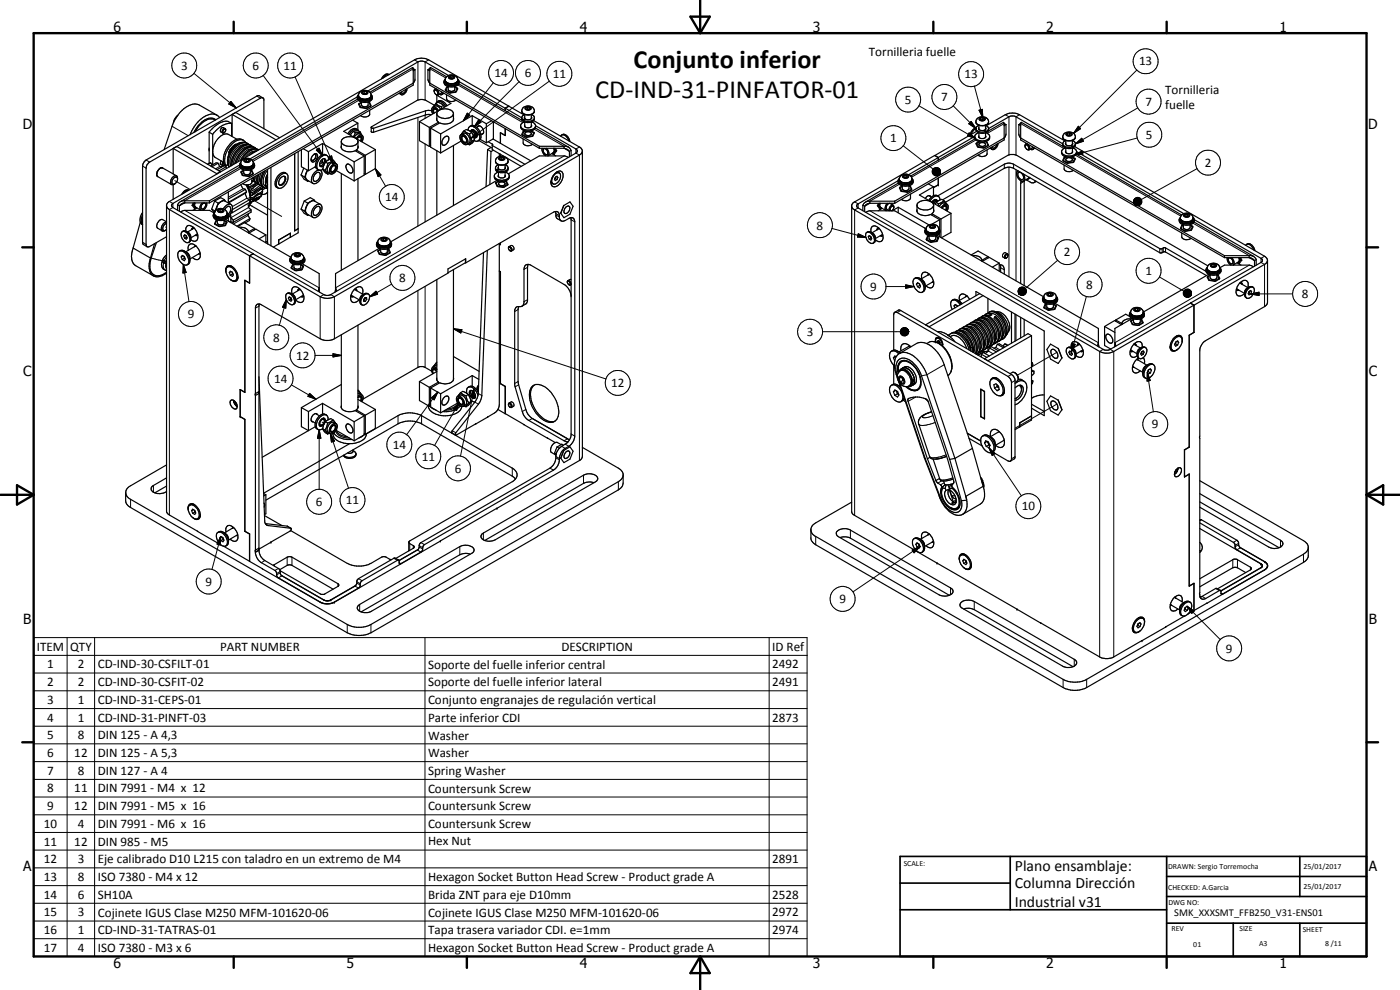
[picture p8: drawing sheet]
<svg xmlns="http://www.w3.org/2000/svg" width="420mm" height="297mm" viewBox="0 0 420 297" stroke-linecap="round" stroke-linejoin="round" font-family="sans-serif">
<defs><g id="words">
<g font-size="7.9">
<text x="190.1" y="20.3">Conjunto inferior</text>
<text x="178.6" y="29.3">CD-IND-31-PINFATOR-01</text>
</g>
<g font-size="4.7">
<text x="304.6" y="261.2">Plano ensamblaje:</text>
<text x="304.6" y="266.6">Columna Dirección</text>
<text x="304.6" y="272">Industrial v31</text>
</g>
<g font-size="4.2">
<text x="34" y="9.6">6</text>
<text x="104" y="9.6">5</text>
<text x="174" y="9.6">4</text>
<text x="244" y="9.6">3</text>
<text x="314" y="9.6">2</text>
<text x="384" y="9.6">1</text>
<text x="6.8" y="38.7">D</text>
<text x="410.6" y="38.7">D</text>
<text x="7" y="112.9">C</text>
<text x="410.8" y="112.9">C</text>
<text x="7" y="187.1">B</text>
<text x="410.8" y="187.1">B</text>
<text x="7" y="261.4">A</text>
<text x="410.8" y="261.4">A</text>
<text x="34" y="290.4">6</text>
<text x="104" y="290.4">5</text>
<text x="174" y="290.4">4</text>
<text x="244" y="290.4">3</text>
<text x="314" y="290.4">2</text>
<text x="384" y="290.4">1</text>
</g>
<g font-size="3.9">
<text x="260.7" y="16.7">Tornilleria fuelle</text>
<text x="54.3" y="21">3</text>
<text x="75.8" y="21">6</text>
<text x="85.1" y="20.9">11</text>
<text x="148.4" y="23.2">14</text>
<text x="157.5" y="23.2">6</text>
<text x="165.9" y="23.4">11</text>
<text x="289.5" y="23.5">13</text>
<text x="341.8" y="19.6">13</text>
<text x="349.7" y="28.1">Tornilleria</text>
<text x="271.6" y="31.2">5</text>
<text x="282.4" y="30.4">7</text>
<text x="343.7" y="31.8">7</text>
<text x="349.7" y="32.6">fuelle</text>
<text x="343.9" y="41.7">5</text>
<text x="267.2" y="42.7">1</text>
<text x="361.6" y="50.1">2</text>
<text x="115.6" y="60.4">14</text>
<text x="245.1" y="68.9">8</text>
<text x="319.3" y="76.9">2</text>
<text x="343.7" y="82.5">1</text>
<text x="119.8" y="84.7">8</text>
<text x="261.2" y="87.2">9</text>
<text x="326" y="86.7">8</text>
<text x="390.7" y="89.5">8</text>
<text x="56.3" y="95.5">9</text>
<text x="242.1" y="100.8">3</text>
<text x="81.9" y="102.5">8</text>
<text x="88.8" y="107.9">12</text>
<text x="82.2" y="114.9">14</text>
<text x="183.5" y="116.2">12</text>
<text x="345.7" y="128.6">9</text>
<text x="117.8" y="134.7">14</text>
<text x="126.6" y="138.2">11</text>
<text x="136.5" y="141.8">6</text>
<text x="94.8" y="151.8">6</text>
<text x="103.8" y="151.3">11</text>
<text x="306.7" y="153.2">10</text>
<text x="61.7" y="175.8">9</text>
<text x="251.9" y="181">9</text>
<text x="11" y="195.2">ITEM</text>
<text x="21.1" y="195.2">QTY</text>
<text x="66" y="195.2">PART NUMBER</text>
<text x="168.5" y="195.2">DESCRIPTION</text>
<text x="231.7" y="195.3">ID Ref</text>
<text x="367.9" y="195.8">9</text>
<text x="14.2" y="200.6">1</text>
<text x="23.3" y="200.6">2</text>
<text x="29.3" y="200.6">CD-IND-30-CSFILT-01</text>
<text x="128.5" y="200.7">Soporte del fuelle inferior central</text>
<text x="231.7" y="200.6">2492</text>
<text x="14.2" y="205.9">2</text>
<text x="23.3" y="205.9">2</text>
<text x="29.3" y="205.9">CD-IND-30-CSFIT-02</text>
<text x="128.5" y="206">Soporte del fuelle inferior lateral</text>
<text x="231.7" y="205.9">2491</text>
<text x="14.2" y="211.2">3</text>
<text x="23.3" y="211.2">1</text>
<text x="29.3" y="211.2">CD-IND-31-CEPS-01</text>
<text x="128.5" y="211.3">Conjunto engranajes de regulación vertical</text>
<text x="14.2" y="216.5">4</text>
<text x="14.2" y="221.8">5</text>
<text x="23.3" y="216.5">1</text>
<text x="23.3" y="221.8">8</text>
<text x="29.3" y="216.5">CD-IND-31-PINFT-03</text>
<text x="29.3" y="221.8">DIN 125 - A 4,3</text>
<text x="128.5" y="216.6">Parte inferior CDI</text>
<text x="128.5" y="221.9">Washer</text>
<text x="231.7" y="216.5">2873</text>
<text x="14.2" y="227.1">6</text>
<text x="22.3" y="227.1">12</text>
<text x="29.3" y="227.1">DIN 125 - A 5,3</text>
<text x="128.5" y="227.2">Washer</text>
<text x="14.2" y="232.4">7</text>
<text x="23.3" y="232.5">8</text>
<text x="29.3" y="232.5">DIN 127 - A 4</text>
<text x="128.5" y="232.5">Spring Washer</text>
<text x="14.2" y="237.7">8</text>
<text x="22.3" y="237.7">11</text>
<text x="29.3" y="237.7">DIN 7991 - M4 x 12</text>
<text x="128.5" y="237.8">Countersunk Screw</text>
<text x="14.2" y="243.1">9</text>
<text x="22.3" y="243.1">12</text>
<text x="29.3" y="243.1">DIN 7991 - M5 x 16</text>
<text x="128.5" y="243.2">Countersunk Screw</text>
<text x="13.2" y="248.4">10</text>
<text x="23.3" y="248.4">4</text>
<text x="29.3" y="248.4">DIN 7991 - M6 x 16</text>
<text x="128.5" y="248.5">Countersunk Screw</text>
<text x="13.2" y="253.7">11</text>
<text x="22.3" y="253.7">12</text>
<text x="29.3" y="253.7">DIN 985 - M5</text>
<text x="128.5" y="253.7">Hex Nut</text>
<text x="13.2" y="259">12</text>
<text x="23.3" y="259">3</text>
<text x="29.3" y="259.1">Eje calibrado D10 L215 con taladro en un extremo de M4</text>
<text x="231.7" y="259">2891</text>
<text x="13.2" y="264.3">13</text>
<text x="13.2" y="269.6">14</text>
<text x="23.3" y="264.3">8</text>
<text x="23.3" y="269.7">6</text>
<text x="29.3" y="264.3">ISO 7380 - M4 x 12</text>
<text x="29.3" y="269.7">SH10A</text>
<text x="128.5" y="264.4">Hexagon Socket Button Head Screw - Product grade A</text>
<text x="128.5" y="269.7">Brida ZNT para eje D10mm</text>
<text x="231.7" y="269.7">2528</text>
<text x="13.2" y="275">15</text>
<text x="23.3" y="275">3</text>
<text x="29.3" y="275">Cojinete IGUS Clase M250 MFM-101620-06</text>
<text x="128.5" y="275">Cojinete IGUS Clase M250 MFM-101620-06</text>
<text x="231.7" y="275">2972</text>
<text x="13.2" y="280.3">16</text>
<text x="23.3" y="280.3">1</text>
<text x="29.3" y="280.3">CD-IND-31-TATRAS-01</text>
<text x="128.5" y="280.3">Tapa trasera variador CDI. e=1mm</text>
<text x="231.7" y="280.3">2974</text>
<text x="13.2" y="285.6">17</text>
<text x="23.3" y="285.6">4</text>
<text x="29.3" y="285.6">ISO 7380 - M3 x 6</text>
<text x="128.5" y="285.7">Hexagon Socket Button Head Screw - Product grade A</text>
</g>
<text font-size="3.1" x="352.4" y="275">SMK_XXXSMT_FFB250_V31-ENS01</text>
<g font-size="2.4">
<text x="271.2" y="259.7">SCALE:</text>
<text x="350.6" y="260.8">DRAWN: Sergio Torremocha</text>
<text x="391.2" y="260.6">25/01/2017</text>
<text x="350.6" y="267">CHECKED: A.Garcia</text>
<text x="391.2" y="266.7">25/01/2017</text>
<text x="350.6" y="271.4">DWG NO:</text>
<text x="351.6" y="279.3">REV</text>
<text x="372" y="279.4">SIZE</text>
<text x="391" y="279.6">SHEET</text>
<text x="358.1" y="284.1">01</text>
<text x="377.9" y="283.8">A3</text>
<text x="397.7" y="283.8">8 /11</text>
</g>
</g></defs>
<g fill="none" stroke="#000" stroke-width=".3">
<path d="M124.4 17.9l1 .7v11.4M128.6 17.9l-1 .7v11.4M51.6 37.9l4.9 2.8M58.2 22l12.7 10.4M69.3 30.4l1.6 2-2.2-1.2zM77.1 28.8l1 .7M79 22.6l17.8 24.2M88.5 23.1l11.6 26.2M107.6 30.1l-31.7 18.3M107.6 28.6a2.14 2.14 0 0 0 3.8 0M108.6 27.6a1.02 1.02 0 0 1 1.8 .4 1.1 1.1 0 0 1-1.9-.3zM112.1 38.5v1.2"/>
<path d="M124 20.7l-12.8 7.3M124.5 21l-.5 .3M125.4 35.2v32.6M127.6 34.5v1M127.7 33.3v1.2M128.4 21l.6 .3M129 20.6l4.8 2.8M133.6 24a2.27 2.27 0 0 0 3.8 .2v-.2M134.7 23a1.02 1.02 0 0 1 1.7 .4 1.09 1.09 0 0 1-1.8-.3zM137.4 25.5l19.5 11.3M140.2 34l.8 .6-1.9 1.6zM143 39.6l.6 .8-2.3 1.1z"/>
<path d="M143.7 35.9l.6 .8-2 1.4zM148.1 24.8l-9 11.4M155.8 24.5l-13.5 13.6M156.6 33.3a2.2 2.2 0 0 0 3.8 0M157.7 32.2l1.1-.2a.54 .54 0 0 1 .6 .6 .54 .54 0 0 1-.7 .5l-1-.3-.1-.4zM160.3 38.8l9 5.1M164.9 24.3l-23.6 17.2M275.8 31.7l17 9.8M286.1 31.7l6.8 6.9M290.7 37.1l.8-.7 1.4 2.2zM290.9 39.9l1.9 1.6-2.4-.8zM292.4 25.8l2.6 9.5"/>
<path d="M292.9 36.5a2.18 2.18 0 0 0 3.8 0M293.8 33.1l1-.3 .2 2.5zM294 35.4a1.03 1.03 0 0 1 1.7 .5 1.08 1.08 0 0 1-1.9-.2zM301.4 37.1l-5.1 2.9M301.7 34.4l1.1 .7v11.4M301.9 37.4l-.5 .3M305.8 37.4l.5 .3M306 34.4l-1.1 .7v11.4M306.3 37.1l13 7.5M323.6 37.9l.7 .7-2.1 1.4zM341.2 21l-19 19M341.4 32.4l-18.7 10.8"/>
<path d="M42.8 49.8l1 .7M43.8 48l1.1 .6M52.4 54.2l4.7 2.7M65.9 50l-1.2 .7M67.3 49.2l.4 .2M68.7 45.8l.2 .1M68.9 45.7h.1M70.4 43.7h.1M70.6 43.3l.2 .1M72.2 49a2.32 2.32 0 0 0 3.8 .2v-.2M72.3 50.5l-16.9 9.7M72.9 56.6l-4.4 2.6"/>
<path d="M73.3 48a.97 .97 0 0 1 1-.4 .97 .97 0 0 1 .7 .8 1.09 1.09 0 0 1-1.8-.3zM73.6 58l-5 2.9M73.6 43.4a5.4 5.4 0 0 0-4.5 6l.2 .4M74.1 59.5l-4.3 2.5M74.7 59.3l9.8 5.6M74.7 44l-.8 .1a5.7 5.7 0 0 0-3.4 3.4l-.4 1.8M75.8 53.4l.3 .4M75.8 44.7a5.1 5.1 0 0 0-4.4 3.8M75.9 54.4l-.3 .2M76.8 52.8v.8l.4 .9M76.8 54.9l-2.2 1.2-.2-.4M77 45.3a4.3 4.3 0 0 0-3.5 2"/>
<path d="M77.4 58.5l-.8 .5M78 55.6l-2.2 1.5-.7 .4-.1-.3M78.3 51.9l-.4 2.1 .4 1.1M78.3 56.7l-1.9 1.5-1.3 .6v-.2M79.6 55.4l.7 .9M80.3 51.1a4.1 4.1 0 0 0-.8 4.7l.2 .2M94.5 47.5l.7 .4M94.9 45l.8-.6 1.1 2.4zM96.7 48.7l-.5-.3 1.2 .7M98.6 47.2l.9-.4 .6 2.5zM112.6 50.6l1.7 1.9-.8 .5zM112.6 50.6l3.1 5.3"/>
<path d="M127.6 43.2v23.3M147.7 43.2v.4M148.7 48.3a2.14 2.14 0 0 0 3.8 0M149.7 47.4a.99 .99 0 0 1 1-.4 .99 .99 0 0 1 .8 .8 1.1 1.1 0 0 1-1.9-.3zM166.5 44.5l.3 .8-.7 .9-.3-.2M166.8 44.5l.3 .8-.8 1.1M169.3 44.5l1.6 .9M169.3 46.8l-68.6 39.6M173.9 44.1l-1.1 .6v1.2l1.1 .6v91.7M269.9 55.3l-8.8 5.1M269.9 53.8a2.22 2.22 0 0 0 3.8 0M271 52.7a.99 .99 0 0 1 1.7 .4 1.1 1.1 0 0 1-1.9-.2z"/>
<path d="M271 43.7l9 7M279.8 51.4l2.2 .9-2.2-.7zM279.8 51.6l2.2 .7-2.2-.4zM279.8 51.1l2.2 1.2-2.2-.9zM279.8 51.9l2.2 .4-2.1-.2zM279.9 50.8l2.1 1.5-2.2-1.2zM279.9 52.1l2.1 .2-1.9 .1zM279.9 52.2h2.1M280.1 50.6l.2-.1 1.7 1.8zM280.1 50.6l1.9 1.7-2.1-1.5zM280.1 52.4l1.9-.1-1.7 .2zM280.3 50.5l.3-.2 1.4 2z"/>
<path d="M280.3 52.5l1.7-.2-1.5 .4zM280.5 52.7l1.5-.4zM280.6 50.3h.2l1.2 2zM280.8 52.7l1.2-.4zM280.8 50.3l.3-.1 .9 2.1zM281.1 50.2l.3 .1 .6 2zM281.1 52.7l.9-.4zM281.3 52.7l.7-.4zM281.4 50.3l.2 .1 .4 1.9zM281.6 52.6l.4-.3zM281.6 50.4l.2 .1 .2 1.8zM281.8 52.5l.2-.2z"/>
<path d="M281.8 50.5l.2 1.8zM282 50.8v1.5zM282.1 51l-.1 1.3zM282.2 51.8l-.2 .5zM282.2 51.3l-.2 1zM282.3 51.5l-.3 .8zM292.9 42l-19.4 11.2M301.4 49.3v1.2M302.8 50.2v32.8M304.2 49.3v1.2M304.9 50.9v33.3M307.4 54.4l-1.1 .6"/>
<path d="M318.9 41.1a2.25 2.25 0 0 0 3.7 .3l.1-.3M319.9 40.1a1.07 1.07 0 0 1 1.9 .3 1.02 1.02 0 0 1-1 .5 1.02 1.02 0 0 1-.9-.8zM322.4 46.4l2.3-1.1 .3 1zM322.7 43.2l1.9-1.7 .6 .9zM322.7 46.6l31.7 18.3M340.4 59.8l-.1 1.3zM340.6 59.6l.2-.2-.5 1.7zM340.6 59.6l-.3 1.5zM340.8 59.4l.2-.1-.7 1.8zM341 59.3l.3-.1-1 1.9zM341.3 59.2h.3l-1.3 1.9zM341.3 41.4l-18.9 5"/>
<path d="M341.6 59.2l.2 .1-1.5 1.8zM341.8 59.3l.3 .1-1.8 1.7zM359.3 50.6l-16.8 9.3M42.8 72.7l1 .6M45.4 77.4l3.3 .8M49.1 78.8a2.12 2.12 0 0 0 .5 2.3M49.7 68.1l.3 .2M49.8 79l-.1 .9 .3 .7M50 77l-.7 1.2M50.8 60.5l1.1 .5v1.3l-1.1 .6v91.6M55 79.3l.9 2.4-1 .2zM55 79.3l1.7 11.2"/>
<path d="M55.4 63.1l40.4 23.3M55.4 60.9l-1.6 .9M57.9 60.9l-.3 .7 .8 1.1M58.2 60.9l-.3 .7 .7 .9 .4-.2M64.3 64.1a2.18 2.18 0 0 0 3.8 0M65.4 63a1.05 1.05 0 0 1 1.8 .4 .98 .98 0 0 1-1.1 .5 .98 .98 0 0 1-.7-.9zM74.4 64.7l-4.3 2.5M74.6 62.3l-5.3 3M87.3 77.3a2.22 2.22 0 0 0 3.8 0M88.3 76.3a1.01 1.01 0 0 1 1-.3 1.01 1.01 0 0 1 .8 .7 .98 .98 0 0 1-1 .4 .98 .98 0 0 1-.8-.8zM113.4 72.7a2.27 2.27 0 0 0 3.3 .7l.5-.7M114.5 71.5a.99 .99 0 0 1 1.7 .6 1.06 1.06 0 0 1-1.9-.3z"/>
<path d="M153.4 73.7a.86 .86 0 0 1 .7 1.3M166.8 64.5l1.1 .6M166.8 64.1l1.1 .6M171.4 66l1.1 .5M249.7 68.5l10.2 2.7M256.5 60.6l1 .6v1.2l-1 .6v91.6M257.6 70.1l2.3 1.1-2.6-.1zM261.1 63.2l68.5 39.6M261.1 61l-1.6 .9M263.6 61l-.3 .7 .7 1.1M263.8 61l-.2 .7 .6 1 .4-.3M277.9 68.7a2.13 2.13 0 0 0 3.8 0"/>
<path d="M278.9 67.8a1.17 1.17 0 0 1 1.9 .2 1 1 0 0 1-1 .6 1 1 0 0 1-.9-.8zM301.7 75.8a.87 .87 0 0 0-.7 1.3M317.4 78.1l-9.6 8.4M340.2 60.3l.1 .8zM340.2 60.6l.1 .5zM340.3 60v1.1zM340.3 60.8v.3zM340.3 61.1l.4 .4zM340.3 61.1l.6 .5zM340.3 61.1l.9 .6zM340.3 61.1l1.1 .6zM340.3 61.1l1.4 .6h-.3z"/>
<path d="M340.3 61.1l1.7 .5-.3 .1zM340.3 61.1l1.9 .4-.2 .1zM340.3 61.1l2.1 .2-.2 .2zM340.3 61.1l2.2-.1-.1 .3zM340.3 61.1l2.4-.3-.2 .2zM340.3 61.1l2.4-.6v.3zM340.3 61.1l2.4-.9v.3zM340.3 61.1l2.3-1.1 .1 .2zM340.3 61.1l2.2-1.4 .1 .3zM340.3 61.1l2-1.5 .2 .1zM340.3 61.1l1.8-1.7 .2 .2zM340.3 61.2h2.2"/>
<path d="M340.3 60.9h2.4M348.1 74.6v1.2M348.8 74.6v1.2M349.1 74.4v1.2M349.8 74.4v1.2M354.2 65.4a2.2 2.2 0 0 0 3.8 0M355.2 64.5a1.12 1.12 0 0 1 1.9 .3 .99 .99 0 0 1-1 .5 .99 .99 0 0 1-.9-.8zM358 67l16.9 9.7M363.3 79.5a1.07 1.07 0 0 1 1.8 .3 1.1 1.1 0 0 1-1.8-.2zM372.1 77.3l.3 .7-.6 1-.4-.2M372.4 77.3l.3 .8-.8 1M374.9 77.3l1.6 .9"/>
<path d="M374.9 79.5l-40.3 23.3M379.5 76.9l-1.1 .6v1.2l1.1 .6v12.7M77.7 91.9l-1 .6M85.9 89.9l-.1 2.6-1-.3zM85.9 89.9l-2 7.7M97.2 88.4l-1.1 .6v12.6M99.3 88.4l1.1 .6v12.6M110.9 89.1l1.9-1.7 .5 .9zM117.5 85.3l-6.6 3.8M125.4 87.2v23M127.6 85.9v24.3M136.1 98.6l2.5 .3-.3 1z"/>
<path d="M136.1 98.6l45.8 15.1M155.5 92.9l-1 .6M158.3 89.9l-1 .6M158.3 80.2l-1 .6M171 83.9h.4M246.9 99.5h25.8M265.9 86h8.4M270.2 99.4l2.5 .1-2.5 .2zM270.2 99.7l2.5-.2-2.5 .4zM270.2 99.1l2.5 .4-2.5-.1zM270.2 99.9l2.5-.4-2.3 .7zM270.3 93.2l-1 .6"/>
<path d="M270.4 98.9l2.3 .6-2.5-.4zM270.5 98.7l.2-.2 2 1zM270.5 98.7l2.2 .8-2.3-.6zM270.7 98.5l.3-.1 1.7 1.1zM271 98.4l.2-.1 1.5 1.2zM271.2 98.3h.3l1.2 1.2zM271.5 98.3h.3l.9 1.2zM271.8 98.3l.9 1.2zM271.8 85.5l2.5 .5-2.5 .5zM272 98.4l.7 1.1zM272.2 98.6l.5 .9zM272.4 98.8l.3 .7z"/>
<path d="M272.6 99l.1 .5zM272.7 99.5l-.9 1.3h-.3zM272.7 99.5l-.9 1.3zM272.7 99.5l-.7 1.1zM272.7 99.5l-.5 1zM272.7 99.5l-.3 .8zM272.7 99.5l-.1 .6zM272.7 99.5v.3zM287.3 99.8a5.2 5.2 0 0 1 4.1 5.5M288.4 99.2a4.7 4.7 0 0 1 3.9 3.7 3.9 3.9 0 0 1-.1 2.9M289.5 98.6a4.5 4.5 0 0 1 3.9 3.6v.3a3.6 3.6 0 0 1-.3 3M290.6 97.9a4.7 4.7 0 0 1 4 4.3 3.4 3.4 0 0 1-.4 2.6"/>
<path d="M291.7 97.3a4.6 4.6 0 0 1 4 4l.1 1.7-.5 1.2M292.9 96.6a2.74 2.74 0 0 1 2.7 1.6l.7 1.2a4.6 4.6 0 0 1 .2 4.1M294 96a4.3 4.3 0 0 1 3.8 3.7 3.6 3.6 0 0 1-.2 3.2M295.1 95.3a5 5 0 0 1 4 4.4l.1 1.2-.5 1.4M297.3 94.1a4 4 0 0 1 3.3 2.4 5.6 5.6 0 0 1 .6 3.9l-.3 .6M297.7 94.5l-.6 .3-.9-.1M298.3 95.6a5.3 5.3 0 0 1 1.5 6M300.3 80.3l1.1 .6M302.3 99.8l-.3 .6M304.9 94.4v7.8M305.6 87.2l.2 1zM305.6 87.4l.2 .8z"/>
<path d="M305.6 87.7l.2 .5zM305.6 86.9l.2 1.3zM305.7 88l.1 .2zM305.8 86.7l.1-.2-.1 1.7zM305.8 86.7v1.5zM305.8 88.2l.5 .3zM305.8 88.2l.7 .4zM305.8 88.2l1 .4zM305.8 88.2l1.3 .4zM305.8 88.2l1.5 .3zM305.8 88.2l1.7 .1-.2 .2zM305.8 88.2h2l-.3 .1z"/>
<path d="M305.8 88.2l2.1-.3-.1 .3zM305.8 88.2l2.2-.5-.1 .2zM305.8 88.2l2.2-.8v.3zM305.8 88.2l2.2-1v.2zM305.8 88.2l2.2-1.3v.3zM305.8 88.2l2-1.5 .2 .2zM305.8 88.2l1.8-1.8 .2 .3zM305.8 88.1h2.1M305.9 86.5l.2-.2-.3 1.9zM306.1 86.3l.3-.1-.6 2zM306.4 86.2l.3-.1-.9 2.1zM306.7 86.1h.2l-1.1 2.1z"/>
<path d="M306.9 86.1h.3l-1.4 2.1zM307.2 86.1l.2 .2-1.6 1.9zM307.4 86.3l.2 .1-1.8 1.8zM313.3 89.2a2.12 2.12 0 0 0 3.7 0M314.2 88.2a1.17 1.17 0 0 1 1.9 .2 .98 .98 0 0 1-1 .6 .98 .98 0 0 1-.9-.8zM326 88.9l-4.4 16.7M339.3 93.7a2.34 2.34 0 0 0 3.5 .6l.3-.6M340.3 92.8a1.05 1.05 0 0 1 1.8 .3 1.13 1.13 0 0 1-1.8-.2zM348 83.1l7.2 4.2M355.1 87.7l2.4 .9-2.4-.6zM355.1 88l2.4 .6-2.4-.3zM355.1 88.3l2.4 .3-2.3-.1z"/>
<path d="M355.2 87.5l2.3 1.1-2.4-.9zM355.2 88.5l2.3 .1-2.1 .1zM355.2 88.6h2.3M355.3 87.2l2.2 1.4-2.3-1.1zM355.4 88.7l2.1-.1-2 .3zM355.5 87l.3-.1 1.7 1.7zM355.5 87l2 1.6-2.2-1.4zM355.5 88.9l2-.3-1.7 .5zM355.8 86.9l.2-.1 1.5 1.8zM355.8 89.1l1.7-.5-1.4 .6zM356 86.8l.3-.1 1.2 1.9zM356.1 89.2l1.4-.6z"/>
<path d="M356.3 86.7h.2l1 1.9zM356.3 89.2l1.2-.6zM356.5 86.7l.3 .1 .7 1.8zM356.6 89.2l.9-.6zM356.8 86.8l.2 .1 .5 1.7zM356.8 89.1l.7-.5zM357 86.9l.2 .2 .3 1.5zM357.1 89l.4-.4zM357.2 87.1l.3 1.5zM357.4 87.3l.1 1.3zM357.5 88.6l-.2 .2zM357.5 87.5v1.1z"/>
<path d="M357.6 88.1l-.1 .5zM357.6 87.8l-.1 .8zM362.3 80.4a2.15 2.15 0 0 0 2.9 1l.6-.4 .3-.6M375.4 88.2l2.5-.5v1zM375.4 88.2h12.5M87.4 115.5l7.4 4.3M92.9 118l1.9 1.8-2.4-.9zM94.6 106.6h7.8M99.9 106.1l2.5 .5-2.5 .5zM129.5 119.4l1.9-1.8-1.1 2.4zM130.1 110.6l.5-.1 .5 .4M131.4 117.6l-9.4 12.8"/>
<path d="M141.9 118.2l.5-.2-1.6 .9M142.3 116.7v2.6l-1-.3zM142.3 116.7l-4.1 20.1M143.5 117.3l-.1 .1M143.5 118.1l1.1 .6M155.5 114.5l-1 .6M155.6 115.4l-1 .7M268.9 112.3l.4 .3M269.7 111.8a2.33 2.33 0 0 1 2.1-3.4 6.7 6.7 0 0 1 4.3 7.4 2.14 2.14 0 0 1-3.6 .5l-.4-.3M269.8 113a1.31 1.31 0 0 1 1.8 1.5l-.2 .6a1.33 1.33 0 0 1-1.7-1.3zM270.2 111.3a2.09 2.09 0 0 1 2.5 1.3 2.47 2.47 0 0 1 .1 3.2M270.4 100.2l2.3-.7-2.2 .9z"/>
<path d="M270.5 100.4l2.2-.9-2 1.1zM270.7 100.6l2-1.1-1.7 1.2zM271 100.7l1.7-1.2-1.5 1.3zM271.2 100.8l1.5-1.3-1.2 1.3zM274.8 119.1l-2.3 1.3M280.4 102.5l.4 .1M280.8 102.6h.1M280.9 102.6l1.1 .5M282 103.2a7.9 7.9 0 0 1 3.5 8.1M283.4 109.4l-5.2 3-1.6 .4M293.8 105.7h.2M296.7 105.3l1.4 .9"/>
<path d="M298.9 104.3l1.2 .7M303.6 112.4l-1.1 .5M304.6 114.2l-1 .6M317.2 105.7l-11.9 6.9M321.7 103.1l1 .2-1.1 2.3zM331.1 104.8l-1.1 .7v91.6M333.2 104.8l1.1 .7v91.6M344.3 111.8l.9 2.4-1 .1zM344.3 111.8l1.8 11.8M95.8 128.9l.5 2.6h-1zM95.8 128.9v17.9M96.7 126.7l.7 .3"/>
<path d="M99.1 130.1l1.3 2.2-.9 .3zM99.1 130.1l5.5 16.4M100.7 129.3a3.9 3.9 0 0 0 4.2 2.1M101 129.2l.2 .5a3.7 3.7 0 0 0 3.1 1.4M119.5 124.7v2.5M126.5 124.7v2.5M135.7 129.2l1.1 .6M137.4 121.1a4.1 4.1 0 0 1-3.2 1.6M137.6 121.4a4.9 4.9 0 0 1-4 1.7M137.8 120.8l-.8 2.4-.9-.5zM137.8 120.8l-7.4 12.8M142.5 120.6l1.1 .7"/>
<path d="M153.4 120.6a.86 .86 0 0 1 .7 1.3M157.8 122.9l-1.1 .6M159.8 125.6l-1.1 .6M166.8 137.4l1.1 .6M166.8 136.9l1.1 .7M168.6 133.9l1 .6M169.6 133.3l1.1 .6M170.3 131.7l-1 .5M171.4 130.2l1.1 .7M279.6 123.6l-1.7 .6-.7 .4-.4 .5a2.44 2.44 0 0 0 2.2 0l1-.4M280.7 126.7l-1.8 .6a3.1 3.1 0 0 1-3.2 0M283.9 136.4l-2.2 .8a3.3 3.3 0 0 1-2.7-.2"/>
<path d="M284.1 136.9l-2 .7-1.3 .2M296.8 134.3l1.8 1.8-.8 .6zM296.8 134.3l9.7 14.5M304.6 137l-1 .7M317.2 121.2l-12.6 7.3M39.2 149.8v2.5M46 145.7v2M79.7 157.3l.8 .4M86.2 157.9l1 .6M145.1 159.9v2.1M153.7 140.5v2.4M165 140.5l1.1 .6"/>
<path d="M175.1 142.6v2.4M185.6 144.5v2.5M255.2 159v2.5M282.6 144.3l-1.1 .6M283 146l-.4 .3M283.4 144.9l-1.1 .6M285.6 148.6l1 .1M286 143.3l-.9 .3a3.9 3.9 0 0 1-3 .2M287 150l-.9 .5M287 150.4l-1.1 .6M294.4 143.7l.4 .8M295 145l.1 1.1"/>
<path d="M360.6 156l-.5 .3M66.2 161l-.1 2.5-1-.3zM66.2 161l-2.6 9.9M77.7 165.1l-1 .6M79.5 168.2l-1.1 .6M82.3 169.4v.4M83.6 170.6l-1.1 .6M84.1 171.9l-1.1 .6M84.1 171.4l-1.1 .7M84.6 172.8l-1 .6M86.2 167.2v2.4M87.6 167.2v2.4"/>
<path d="M101.4 175.1v.8M106.5 175.9l1.1 .5M107.1 174.9l1 .7M107.1 174.5l1 .6M107.6 173.6l1.1 .6M118.2 167.5l1.1 .6M119.8 168.8l.5 .3M123 163.1v2M124 163.7v.8M125.3 165l1 .7M125.8 164.1l1.1 .6M125.8 163.7l1.1 .6"/>
<path d="M126.3 162.8l1.1 .6M138 164v2.5M244.8 161v2.4M273.8 165l2.3-1-1.8 1.9zM276.1 164l-20.1 13.6M285.3 176.4v2M360.8 178.9l1.1 .7M364.8 176.6l1.1 .6M366.4 177.9l.6 .3M370 167.9v2.4M371.2 162.1l-1 .6M371.4 167.9v2.4"/>
<path d="M371.7 163.4l-1 .6M371.7 163l-1 .6M372.3 164.3l-1.1 .7M375.3 170.2v.8M378.4 170.3v.1M378.4 169.2h.1M379.5 171h.1M384.3 162.1v2M391.2 166.3v2.4M10.1 191.3h232.1v95.7h-232.1zM10.1 196.6h232.1M20.1 191.3v95.7"/>
<path d="M28.4 191.3v95.7M96.1 180.6v.1M97.2 180v.1M100.4 180.6v.1M104.2 187.4v2.5M107.9 181.4v2M111.3 187.4v2.5M127.5 191.3v95.7M230.8 191.3v95.7M292.4 180.5v2.4M322.4 197.8v2.1M356.3 181.9l2.1 1.4-.7 .7z"/>
<path d="M356.3 181.9l9.9 10M10.1 201.9h232.1M10.1 207.3h232.1M10.1 212.6h232.1M10.1 217.9h232.1M319.1 203.8v2.5M326.1 203.8v2.5M10.1 223.2h232.1M10.1 228.5h232.1M10.1 233.8h232.1M10.1 239.1h232.1M10.1 244.5h232.1"/>
<path d="M10.1 249.8h232.1M10.1 255.1h232.1M10.1 260.4h232.1M10.1 265.7h232.1M10.1 271h232.1M10.1 276.4h232.1M10.1 281.6h232.1"/>
<circle cx="55.3" cy="19.7" r="3.8"/>
<circle cx="76.7" cy="19.7" r="3.8"/>
<circle cx="87.1" cy="19.7" r="3.8"/>
<circle cx="343.8" cy="18.4" r="3.8"/>
<circle cx="150.4" cy="21.9" r="3.7"/>
<circle cx="158.5" cy="21.9" r="3.7"/>
<circle cx="167.9" cy="22.1" r="3.8"/>
<circle cx="272.6" cy="29.9" r="3.8"/>
<circle cx="283.4" cy="29.1" r="3.7"/>
<circle cx="291.5" cy="22.2" r="3.8"/>
<circle cx="344.7" cy="30.5" r="3.8"/>
<circle cx="117.6" cy="59.1" r="3.8"/>
<circle cx="268.1" cy="41.4" r="3.8"/>
<circle cx="344.9" cy="40.4" r="3.8"/>
<circle cx="362.5" cy="48.8" r="3.7"/>
<circle cx="246.1" cy="67.6" r="3.7"/>
<circle cx="320.3" cy="75.7" r="3.7"/>
<circle cx="57.3" cy="94.2" r="3.8"/>
<circle cx="120.8" cy="83.4" r="3.8"/>
<circle cx="243.1" cy="99.5" r="3.7"/>
<circle cx="262.2" cy="86" r="3.8"/>
<circle cx="327" cy="85.3" r="3.8"/>
<circle cx="344.7" cy="81.3" r="3.8"/>
<circle cx="391.7" cy="88.2" r="3.8"/>
<circle cx="82.9" cy="101.2" r="3.7"/>
<circle cx="84.2" cy="113.6" r="3.7"/>
<circle cx="90.8" cy="106.6" r="3.8"/>
<circle cx="185.4" cy="114.9" r="3.7"/>
<circle cx="119.8" cy="133.4" r="3.7"/>
<circle cx="128.5" cy="136.9" r="3.8"/>
<circle cx="346.7" cy="127.3" r="3.7"/>
<circle cx="95.8" cy="150.6" r="3.8"/>
<circle cx="105.8" cy="150" r="3.7"/>
<circle cx="137.4" cy="140.5" r="3.8"/>
<circle cx="308.6" cy="151.9" r="3.7"/>
<circle cx="62.6" cy="174.5" r="3.8"/>
<circle cx="252.9" cy="179.7" r="3.8"/>
<circle cx="368.9" cy="194.5" r="3.8"/>
</g>
<g fill="none" stroke="#000" stroke-width=".35">
<path d="M53.3 34.6l-.8 1-.5 1.3M62.8 39.7v9.3M62.8 39.7l1 .6M64.6 36a3.3 3.3 0 0 0-3.9 .9l-1.2 1.2-.9 1.4M64.8 35.9a3.4 3.4 0 0 0-4.6 1.1l-.8 .8-1.2 2M65.1 34.5l-5.3-3a5.1 5.1 0 0 0-5.5 2l-2.2 3.2-2.8 8.2M65.9 35.3a3.2 3.2 0 0 0-4.7-.2 11.1 11.1 0 0 0-4.1 5.3M66.9 38.9l.5-.4a.74 .74 0 0 1 .2 1 .74 .74 0 0 1-.9 .3zM67.3 39.8l-.1 .1M67.6 38.6l-.6-.3a.86 .86 0 0 0-.7 1.3l.5 .3M67.7 38.9l-.1-.1a.66 .66 0 0 0-.6 .3 .66 .66 0 0 0 0 .7h.2M69.5 37v3.9"/>
<path d="M69.5 37a6.8 6.8 0 0 0-5.7 3.3M69.5 37a3.6 3.6 0 0 0-4.6 .5l-2.1 2.2M69.7 34.3v6.6M69.7 34.3l1-.6 13.2 7.6M69.7 34.3l13.1 7.7M78.9 29.4l-1.1-.7-.7 .1-33.3 19.2-.5 .6-.5 1.2v22.9l.2 .6 1.1 .7M78.9 29.4l-.6-.1-33.4 19.3-.8 .8-.3 1.1v22.8l.3 .7M78.9 29.4l.3 .4v8.8M105.9 36.1l1.5 .9M106 39.5l1.5-.3 .7 .4M106 39.5l-.9 1M106 39.5l.6 .3"/>
<path d="M106.6 39.8l-.6 1.2M107.3 38.9a1.81 1.81 0 0 0-2.7 .9l-.2 .3M107.3 29.8l-31.7 18.2M107.4 37l-4.2 2.4 9.4 5.5M107.4 37v2M107.6 28.4a1.17 1.17 0 0 0-.2 1.3 1.17 1.17 0 0 0 1.2 .6 2.31 2.31 0 0 0 3.1-1.1M107.6 28.9v.2M107.6 29l.1 .1M107.6 39.3a1.26 1.26 0 0 0-2.2 .1l-.6 .9M107.6 29.1l.4 .4M107.9 29.3l.2 .5M108 29.5a1.64 1.64 0 0 0 2.1 .6 1.51 1.51 0 0 0 1.3-1.6 1.51 1.51 0 0 0-1.6-1.4 1.95 1.95 0 0 0-2.2 1.3v1l.5 .4"/>
<path d="M108 29.5l.2 .1M108.2 39.6l.2 .8M108.2 39.6l-1.6 .2M108.2 29.8h-.1M108.3 29.6l.2 .1M108.5 30.6v1a1.25 1.25 0 0 0 2-.1v-.9h.1l.3 .2 .4 .8-.1 .3a2.54 2.54 0 0 1-3.2 .2l-.4-.9 .9-.6M109.3 27.4v.6M109.3 27.4l-.5 .3 .2 .4M109.3 27.4l.7 .2M109.3 28l.6 .1M109.3 28l-.3 .2M110 27.6l.2 .3-.5 .3-.7-.1"/>
<path d="M110 27.6v.5M110.5 30.7l.3 .1 .4 .9-1.2 .7-1.7-.2-.4-1 .6-.3M110.9 33.1v1.3a1.88 1.88 0 0 1-2.7 .3M111.4 28.4a1.37 1.37 0 0 1 .2 1.5 1.37 1.37 0 0 1-1.4 .7 2.31 2.31 0 0 1-3-1.2v-.3l-32.2 18.6M111.4 28.7a2.21 2.21 0 0 1-3.2 .9M115 23.4a1.67 1.67 0 0 1 1.7-1 1.61 1.61 0 0 0-2.2 1.3M119.7 28l.7 .4M121.8 26.8a1.16 1.16 0 0 1-1.2 1.1l-.2-.3M122.2 26.6a1.99 1.99 0 0 1-1.7 1.8l-.4-.6M123.9 20.5l-.1-.2-12.8 7.4M123.9 20.5l.1 5-61.1 35.4M124 20.5l.5 .5"/>
<path d="M124.5 21v3l-.5 .9-61.1 35.3M124.5 21l-.3-.1-.2 .2M125.9 36.5l3 1.7M125.9 36.5v5.7l3 1.7M128.4 21l.4-.1 .2 .4M128.4 21v2.8l.6 1.1 32.9 19M128.9 38.2v5.7M129 20.5l-.6 .5M129.2 20.2v.1M129.2 20.3l-.2 .3v4.9l32.9 19M129.2 20.2l4.8 2.8M129.2 38.4l3 1.8"/>
<path d="M129.2 38.4v5.8l3 1.7M129.6 33.2h-1.6l-15.9 5.3-.7-.2M129.9 32.2l.6-.4a1.53 1.53 0 0 1 1.7 1M130.3 27.2v.2M130.3 27.2a.75 .75 0 0 1 1 .2 .75 .75 0 0 1-.2 1h-.1M130.4 31.6l-2.5-1.4a3.1 3.1 0 0 0-2.8 0l-13.6 7.8-.1 1.5 .7 .2 15.8-5.3h1.5M130.5 26.8a1.03 1.03 0 0 1 1 .5 1.03 1.03 0 0 1-.2 1.2l-.3-.1M130.5 26.8a1.14 1.14 0 0 0 .5 1.6M130.8 31.1l-.7 1M130.8 31.1l.9 .6 .7 .3M130.8 31.1l.7-.4 1.6 .9M130.8 26.6l-.3 .2"/>
<path d="M130.8 31a1.14 1.14 0 0 1 1-.7 1.14 1.14 0 0 1 1.1 .6l.9 1M131.1 32.9l-.4-.3a.7 .7 0 0 0-.9 .3 .7 .7 0 0 0 .2 .9l.1 .2M131.1 32.9l.3 .4M131.1 28.6v2M131.1 32.9l-.9-.1-.1 .7 .2 .5M131.1 35.4v.7l.5 .6M131.1 28.6l4.2 2.4-9.4 5.5M131.2 28.5l-.1 .1M131.3 30.5a2.06 2.06 0 0 1 2.8 1.2M131.6 33.2a3.4 3.4 0 0 1 4.4 .6l.1 .2M131.6 33.2l-.5 .8v2M131.6 33.2a1.14 1.14 0 0 0-.8-1 1.14 1.14 0 0 0-1.2 .4v1l.3 .6"/>
<path d="M131.6 36.7v.4M131.6 36.7l-2.7 1.5M132.4 32l.1 .6M132.6 27.6l-.1 .3-1 .6M132.9 27.8a.61 .61 0 0 1-.4 .6 .61 .61 0 0 1-.6-.1M133.1 31.6l.3 .5M133.1 31.6l-.7 .4M133.3 24.6a1.63 1.63 0 0 0 1.9 1.5l1.3-.1M133.3 28l-.7 .4M133.6 24.1l.1 .4zM133.6 23.7a1.99 1.99 0 0 1 1.9-1.2 1.99 1.99 0 0 1 1.9 1.2M133.6 23.7l-.3 .6v.5"/>
<path d="M133.6 23.7v.9l.5 .6M133.7 24.4l.1 .2M133.7 24.5l.4 .7M133.8 24.6l.3 .2M134 28.4v1.2a1.75 1.75 0 0 0 2.8 .4M134.1 24.8l.7 .3h1.4M134.2 25.1l-.1 .1M134.5 26.1l-.2 .1-.5 .9 1.3 .7M134.6 22.6l-7-4-1.4-.3-.8 .3-15 8.7M135.3 22.8l-.5 .3 .2 .4 .7 .1 .5-.3-.2-.4M135.3 22.8l.7 .1M135.3 23.3l.7 .1"/>
<path d="M135.3 22.8v.5M135.3 23.3l-.2 .2M136 22.9v.5M136.1 34a2.71 2.71 0 0 1-3.5 1.4l-.9-.3-.6-.9M136.1 34.1v1.9M136.1 35.4a1.9 1.9 0 0 1-2.3 1.8l-1.8-.3-2.8 1.5M136.5 26v1a1.24 1.24 0 0 1-2 0v-1l-.5 .2-.4 .8 1.4 .9M136.5 26l.8 .5-.3 1-.3 .2-1.7 .2M136.5 26.2l.7 .4-.5 1-1.6 .2M136.7 24.9l-.5 .2M137.4 23.7a1.48 1.48 0 0 1-1.9 1.9l-.7-.1a.65 .65 0 0 1-.7-.7M137.4 23.7l.2 .2a1.36 1.36 0 0 1-1.1 2.1"/>
<path d="M137.4 24.1l-.7 .8M137.7 25.1l19.1 11.1M137.7 24.5l13.9 8M137.7 24.6a2.8 2.8 0 0 1-3.9 .7l-.5-.5M139.3 39.2l-.8 1.1M139.3 39.2l1.6 1M140.5 39l1.1 .8M140.5 39l-.6-.1-.6 .3M141 38a1.85 1.85 0 0 1 2.8 1l.5 1.4M141 37.9l-.3 .4-.2 .7M141 37.9a2.78 2.78 0 0 1 3 2.9l-.1 .9-.4 .6M141.2 39.5l.3-.5a1.27 1.27 0 0 1 1.7 1.5l-.1 .6"/>
<path d="M141.3 39.5a1.07 1.07 0 0 1 1.1 .6 1.07 1.07 0 0 1-.1 1.2M141.6 39.8l.7 1.5M141.6 39.8l-.7 .4M141.7 34.7v2.9M141.7 34.7l-9.5 5.5M141.7 34.7l4.3 2.4M141.8 38.9h.1M141.8 38.9l-.4 .3a1.4 1.4 0 0 1 1.2 2.1M143.8 37.8l-.5 .3M143.8 37.8a1.88 1.88 0 0 1 1.3 2.1M143.8 37.8l-.8 .4M145.1 39.9l-.6 .4"/>
<path d="M145.1 39.9l-.8 .5M146 37.1v5.7M147.5 36.2l-1.5 .9M148.1 36.6v5.1l-2.1 1.1M151.6 32.5v.7M151.6 38.6v2M151.7 32.5l4.9 2.8 .1 .7 .4 .4M151.7 32.5l1-.6 4.6 2.6M151.7 32.5v.7M151.7 38.6v2.1l-1.5-.9M152.7 31.8l-24.1-13.9a4.7 4.7 0 0 0-4.2 0l-73.8 42.7-.5 .6-.1 92.3 .8 1 8.5 4.9M152.7 31.8v.1"/>
<path d="M152.7 31.8l-1.1 .7M156.2 37.8a2.54 2.54 0 0 0 3.5 1.1l1-.9M156.9 35.9l.2 .5M156.9 32.4a1.96 1.96 0 0 1 2.1-.6 1.96 1.96 0 0 1 1.3 1.8 2.15 2.15 0 0 1-3.7-.3zM157 36l.5 .6M157.1 36.4h.1M157.4 36.6a1.34 1.34 0 0 0-1.2 1.3 1.34 1.34 0 0 0 1.3 1.3M157.4 35.5l.1 .1-.6 .3M157.5 39.2l1.7 .1M157.5 34.3v1.4M157.5 36.6v1.4M157.5 37.8l-.1 .1"/>
<path d="M157.5 37.5v.4M157.5 35.1l-.1 .4M157.5 34.4a.87 .87 0 0 0-.8 .6 .87 .87 0 0 0 .2 .9M157.5 35.4l-.1 .1M157.5 36.6l.9 .2 1-.2M157.5 39.2l-.5 .2-.4 .9 .1 .2a2.7 2.7 0 0 0 3.1 .4l.5-1-.9-.7M157.6 39.8l.5-.3h.7a.6 .6 0 0 1 .7 .7 .6 .6 0 0 1-.9 .5 .73 .73 0 0 1-.8-.1 .73 .73 0 0 1-.2-.8zM158.3 32.1v.5M158.3 32.6l-.2 .2M158.3 32.1l-.5 .3 .2 .4 .7 .1 .5-.3-.2-.3M158.3 32.1l.7 .2M159 32.3v.5l-.7-.2"/>
<path d="M159.2 39.3l1 .6-.5 .9-1.6 .3-1.3-.7 .5-1 .6-.1M159.5 35.6a1.55 1.55 0 0 1-1.9 .1l-.6 .3M159.5 37.5a1.01 1.01 0 0 1-.7 .9 1.01 1.01 0 0 1-1.1-.3l-.2-.2M159.5 34.3v1.3M159.5 36.6v1.4M159.5 37.8v.1M159.5 34.4l.7 .4 .2 .5M159.5 35.1v.4M159.5 35.4v.1M159.5 36.6l1 .6 .2 .9M159.5 35.5v.1M160.2 36.2l13.9 8 .7 1.1"/>
<path d="M160.4 35.3l-.1 .8-.9 .5M160.4 35.3a2.26 2.26 0 0 1-3.4 .7M160.6 38.4l9.9 5.7M160.7 37.7l12.1 7 .5 .4v.4l-.5 .4-73.8 42.6h-1.6l-21.4-12.3-1.1 .6v8.2l-1.4-.9M160.7 38.1l-.6 .9-.9 .3M160.7 37.8v.2M292.9 38.4l-.5 .1-.8 .9-.5 1.2M293.1 39.4l-36.9 21.3-.6 .9v92.1l.9 .9 48.8 28.3M293.7 39.8l-1 .6-.1 .8M293.7 38.7l.2 .3 1.4 .1 .6 .4M293.7 38.7h.1M293.8 37.6l-.7 .4a1.31 1.31 0 0 0 0 1.5 1.31 1.31 0 0 0 1.4 .5l1.3-.1"/>
<path d="M293.8 37.6v1.2M293.8 39.9v1.3M293.8 38.3l-.1 .4M293.8 38.7h-.1M293.8 37.6l1 .2 .9-.2M293.8 37.6a1.32 1.32 0 0 1-.8-1.6 1.32 1.32 0 0 1 1.5-.9 1.6 1.6 0 0 1 1.7 .4 1.6 1.6 0 0 1 .2 1.7l-.7 .4M294.3 35.5v.5l.7-.1M295 35.3v.6M295 35.3l.5 .3-.2 .5-.7 .1-.5-.3 .2-.4M295 35.3l-.7 .2M295 35.9l.2 .2M295.4 39.1l.2 .2"/>
<path d="M295.4 39.1l.6 .3M295.8 37.6v1.2M295.8 39.9v1.3M295.8 38.3l.1 .4M295.8 37.6l.6 .4 .3 .6M295.8 38.7h.1M295.9 39.5a2.26 2.26 0 0 1-3-.9l-.7 .4-.7 1.3M295.9 39.8a1.37 1.37 0 0 1 1.1 1.6 1.37 1.37 0 0 1-1.5 1.1M295.9 39.5l.2 .3-.3 .1M295.9 39.5l.3 .2M295.9 38.7l-.5 .4M296 37.7l5.7-3.3a5 5 0 0 1 4.3 0l13.6 7.9"/>
<path d="M296 39.4l.2 .3M296.1 39.6l-.1 .1M296.7 38.6l-.7 .8M296.7 38.6l6.3-3.7 1.4-.1 14.5 8.3M296.7 38.6v.5l-.5 .6M301.1 36.7h.1M301.1 36.7l-4.7 2.7M301.2 36.7l.2 .4v4.9l-32.9 19M301.3 37l.4 .3M301.5 37.4l-.1 .3M301.6 37.3l.2 .1M301.6 37.3l-.1 .1"/>
<path d="M301.8 37.4l.1 2.9-.5 1.1M305.8 37.4v2.9l.5 1.1M306.1 37.3v.1M306.1 37.3l-.3 .1M306.1 37.4h.1M306.2 37.5l.1 .2M306.2 37.4v.1M306.4 37l-.6 .4M321 39.9l.6 .3-.3 .4-.6 .1-.5-.3 .1-.4M321 39.9l-.7 .1M321 39.9v.5M51.5 55.4h.5"/>
<path d="M52 44.5v7.7M52 55.4v4.4M52 44.5l1-.6 13.1 7.6M52 44.5l13.1 7.6M53 52.7l-4.2-2.3a1.8 1.8 0 0 0-1.6 2.5l4.3 2.5M53 52.7a1.75 1.75 0 0 1-1 2.7M53 52.7a1.76 1.76 0 0 0-1.5 2.7M53.3 53.6l-.1-.3a1.25 1.25 0 0 0-1.4 .6 1.25 1.25 0 0 0 .2 1.4l.3-.1M56.6 57.1l-.9 .2-.6 .7M56.6 57.1a1.7 1.7 0 0 0-2 1.2M63.2 48.9l-.9 .4M63.2 48.9l.5 .6"/>
<path d="M63.2 48.9l-.8 .4M63.8 40.3v9.1M63.8 45.8l.7 1.4 2.6 1.5M65.1 52.1v.1M65.4 49l-.6-.1-1.6 .9M65.4 49l.5 1 .6 .2M65.4 49l-1.8 1M66.1 51.5v.1M66.1 51.5l-1 .6M66.5 48.3l-.3 .9 .6 .5M67 48.6a.51 .51 0 0 0-.3 .8 .51 .51 0 0 0 .8 0M67.1 48.8l-.2 .4 .1 .5"/>
<path d="M67.3 49.6l-.9 .5M67.3 59.9l-1.1-.6-1.8 1M67.3 59.9l.4 .5M67.3 59.9l-.9 .6M67.8 50l-.5-.3-2.2 1.2M67.8 50l.2 .5M67.8 50l-2.1 1.3M68.3 49.4h.1M68.4 49.3l-.6 .3M68.4 47.3l-.1 1.6 .4 1.2M68.5 57.6v3.3l.2-.3M68.8 46l-.4 1.2"/>
<path d="M68.9 45.7l-.2 .1M68.9 45.7h.1M69.8 44.4l-.9 1.3M69.8 44.4l-1 1.6M70.5 43.4l-.1 .3-.7 .5-.7 .8-.3 .6M70.9 43.3a3.4 3.4 0 0 0-2.1 2.7M71.1 41.8l-2.4-1.4a2.81 2.81 0 0 0-3.4 1.4l-1 1.5-.5 1.8M71.2 41.8l.9-.1 1 .4M71.2 41.8a6.5 6.5 0 0 0-3.8 7.6l.4 .2M71.9 49.5l-20 11.5a.66 .66 0 0 0-.4 .7 .66 .66 0 0 0 .4 .6l24.1 13.8M71.9 49.6a2.59 2.59 0 0 0 3.7 .9l.8-.7M72 50.2l-17.8 10.3"/>
<path d="M72.3 55.4l.6 1.2 .7 .2M72.3 48.8a1.37 1.37 0 0 0-.2 1.5 1.37 1.37 0 0 0 1.3 .8l1.7-.1M72.3 48.8v.9l.4 .5M72.3 42.8a5.9 5.9 0 0 0-2.8 2.2l-1.1 2.3M72.3 42.8l-1.2 .4-1.3 1.2M72.7 49.8l-.5-.7 .5 1.1M72.7 47.8a5.7 5.7 0 0 1 3.1-2.8l1-.3 .8 .3a2.97 2.97 0 0 0-3.7 .8l-1.7 2.3M72.8 50.2h-.1M72.9 55.1l1.2 .4M73.1 42.1a3.7 3.7 0 0 0-4.1 1.8 5.6 5.6 0 0 0-1.2 5.7M73.1 42.1l.6 .7M73.1 51v.9a1.13 1.13 0 0 0 2 0v-.9"/>
<path d="M73.6 56.8l-5.1 2.9M73.6 56.8l.4 .8M73.7 42.8h-1.4M73.7 42.8l.7 .3M73.9 55.5l1 2.7 .2 1.5M73.9 47.8l-.5 .3 .2 .4 .7 .1 .5-.3-.2-.4M73.9 47.8l.7 .1M73.9 48.3l.7 .2M73.9 47.8v.5M73.9 48.3l-.2 .2M74 57.6l-.4 .4 .1 .5a1.43 1.43 0 0 0 1.1 1.4M74 57.6l-5.3 3"/>
<path d="M74.1 55.5l.8 1.9 .2 1.5M74.1 55.5l.6 1.3M74.3 55.5l.1 .2M74.3 43.1a4.1 4.1 0 0 0-4.4 1.9 5.2 5.2 0 0 0-1.1 5M74.3 43.1l.4 .2M74.4 55.7l.1 .5M74.5 56.2h.7M74.6 56.1l-.1 .1M74.6 55.4l-.2 .3M74.6 56.2l.4 1M74.6 47.9v.5M74.7 55.4l-.6 .1"/>
<path d="M74.7 43.4l.8 .3M74.7 43.4a4.1 4.1 0 0 0-3.8 1.8l-1.3 2.5-.2 2M74.8 59.9l.2 .8-5.2 3.1M74.8 43.5a6.1 6.1 0 0 0-5.2 6.1M74.8 59.9l-5.1 3M75 57.2v.5M75 47.7l.7 .4 .3 .7M75 57.7h.1M75 47.7a1.94 1.94 0 0 0-2.7 1.1M75 43.6l.8 .4M75 57.7l.1 .9M75 57.7l.6 .1"/>
<path d="M75.1 57.5l-.1 .2M75.1 58.6h.1M75.1 51l.5 .2 .3 1a2.75 2.75 0 0 1-3.1 .4l-.5-.9 .8-.6M75.1 58.8v1.9l-.5 1.5M75.1 59.1l.6 .2M75.1 59.9h.5M75.1 51.1l.3 .1 .4 .9-1.2 .7-1.7-.2-.4-1 .6-.4M75.2 56.2l.3 .7M75.5 56.9l-.5 .3M75.6 53.5l-.1 1.5-.8 .4M75.6 54.2l.4 .2M75.6 54.1l.4 .3"/>
<path d="M75.6 57.8l.1 .7M75.7 59.3l-.1 .6M75.7 58.5l-.6 .1M75.8 55.9l-.6 .3M75.8 54.4l-.2 .1M75.8 55.9l.2 .5M76 53.3a1.92 1.92 0 0 0 1 1.7l-1.2 .9M76 54.4l.4 .2M76 56.4l-.5 .5M76 48.8a1.69 1.69 0 0 1-2.3 1.7h-.3a.66 .66 0 0 1-.7-.7M76 48.8l.3 .3 .1 .7M76 49.3a2.45 2.45 0 0 1-3.3 .5"/>
<path d="M76.3 53.1l.4 1.6 .8 .5M76.3 57.5l-.7 .3M76.3 59.4l-.7 .5M76.3 57.5v.5M76.3 59l-.6 .3M76.3 58l-.6 .5M76.3 59v.4M76.4 49.8l-.4 .8-.9 .4M76.4 49.5v.3M76.5 44.3a4.1 4.1 0 0 0-4.6 2.4l-1 2.2M77 44.7l-.2-.2a2.74 2.74 0 0 0-3.9 .5l-1.6 1.9-.8 2.2M77.1 45.3l-1.5 .6-.8 .7"/>
<path d="M77.2 59.9l-.8 .3M77.2 52.5l-.1 1.7 .4 1M77.5 55.2l.7 .5M77.6 55.2l-1.6 1.2M77.7 59.4l-.8 .2-1.1 .8 1.4-.5M77.7 52.3l-.1 .3a2.89 2.89 0 0 0 .3 2.9l.7 .3-.5 .5M77.8 59.1l-1.1 .4-.7 .7M77.8 59.1l-.1 .3M77.9 59.5l-.7 .4M77.9 59.2v.3M77.9 59.5l-.9 .5M78.1 56.3l-1.8 1.2"/>
<path d="M78.1 56.3v.5M78.1 58.2l-1.3 .6-.5 .6M78.1 56.8l-1.1 .5-.7 .7M78.2 57.8l-.9 .4-1 .8M78.2 57.8l-.1 .4M78.5 58v.6M78.5 58.6l-.2 .5-.6 .3M78.5 58.6l-.7 .5M78.6 56.7l.2 .6M78.6 56.7l-.3 .1M78.6 56.6v.1M78.7 55.9l.1 .6-.7 .3"/>
<path d="M78.7 55.9l.3 .2M78.8 57.3l-.6 .5M78.8 57.3l-.1 .7-.6 .2M79 56.2l.3 .1M79.1 51.5a4.2 4.2 0 0 0-.4 4.4M79.5 56.4l-.8 .6M79.6 55.4l.2 .6 .5 .5M79.7 51.1l-.2 .3a6.1 6.1 0 0 0-1 3.5l.1 .2a1.59 1.59 0 0 0 1.6 1.4M79.7 56h.2M80.3 50.8v22.4M80.3 57.7l-.8 .6h-1M80.3 57.8l-.5 .3"/>
<path d="M80.3 53.3l-.2 1.1 .2 1M80.3 52.5l-.5 1.1M80.3 53.1l-.2 1.8M80.3 52.2a3.6 3.6 0 0 0 0 4.1M81.3 50.2v23.5M82.9 56l.6 .4M84.2 53.4l.5-.4a.6 .6 0 0 1 .8 0 .6 .6 0 0 1 0 .9 1.86 1.86 0 0 1-1.6 1.6 1.92 1.92 0 0 1 .3-2.1zM85.3 52.9l.1 .1M85.4 51.7l.5 .4M85.4 53a1.79 1.79 0 0 1-1.3 2.6l-.3-.2M85.8 52a2.14 2.14 0 0 0-2.8 1.5 1.93 1.93 0 0 0 .3 2.8M85.9 52.1a2.44 2.44 0 0 1-.1 3.1l-1.3 1.2h-1"/>
<path d="M85.9 52.1a2.96 2.96 0 0 0-3 3.4l.3 .7 .3 .2M88.4 46.1v23.2l1.1-.7M89.5 45.5v24.3l-2.3 1.4v-1.2l-3.6 2v1.2M90.4 52.5l.9 1.3 1.1 .6M90.4 52.5l1 .6M90.5 45v5l2.1 1.2M91 44.6l1.6 .9M91.2 50.4l-.8 2.1M91.4 53.1l1 1.3M92.2 51.1l-.8 2M92.4 51.1a2.03 2.03 0 0 0-.3 2.9l1.8 1M92.6 45.5v5.7"/>
<path d="M92.6 54.3l-.2 .1M93.8 46.7a.75 .75 0 0 1 1-.6 .75 .75 0 0 1 .5 .9 1.36 1.36 0 0 1-1.8 1.5l-.1-.8zM94.1 48l-.7 .3M94.2 59.9l-1.1-.6-1.8 1M94.2 59.9l.4 .5M94.2 59.9l-.9 .6M94.2 46.4l.3-.1 .3 .4M94.5 50.2l.4 .2M94.5 50.1l.1 .1M94.6 46.1a1.27 1.27 0 0 1-1.1 1.9l-.1-.2M94.8 50l.1 .5 .7 .5M94.8 50l-2.2 1.2"/>
<path d="M94.8 52l.4-.3a.87 .87 0 0 1 .9 .5 .87 .87 0 0 1-.2 1.1 1.4 1.4 0 0 1-1.7 1 1.87 1.87 0 0 1 .6-2.3zM95.7 51a2.9 2.9 0 0 0-2 3.9 1.86 1.86 0 0 0 2.5-1.2 1.85 1.85 0 0 0-.1-2.6M95.7 51l.4 .1M96.8 46.4h.7l.6 .3M96.8 46.4a3.6 3.6 0 0 0-2 3.6M96.8 43.1l-4.2 2.4M96.8 43.1l9.5 5.5M96.8 48.8l.3 .2M96.8 43.1v3.3M96.8 47.8v1M96.8 48.8l-.9 .5M96.9 50.7l.8 1.2 .7 .3"/>
<path d="M96.9 50.7l.7 .4M96.9 50.8l-.8 .3M97.2 49.6l-.8 .4-.4-.2M97.2 49.6l-.3 1.1M97.3 47.6a1.88 1.88 0 0 1-1.3 2.2M97.6 51.1l.8 1.1M97.7 48.6l-.5 1M97.7 48.6l.7 .4M97.7 48.6a.7 .7 0 0 0-.3-1 .7 .7 0 0 0-.9 .4l-.5 .9v.9M98.4 49l-.8 2.1M98.6 48a1.15 1.15 0 0 0-.6-1.4 1.15 1.15 0 0 0-1.4 .3 2.98 2.98 0 0 0-1.1 4l.2 .1M98.6 48l.7-.3 .7 .3"/>
<path d="M98.6 48l-.9 .6M99 52l-.6 .2M99.3 50.6a.82 .82 0 0 1 .4-.8 .82 .82 0 0 1 .9 0 1.24 1.24 0 0 1-1.2 1.7l-.1-.7M99.5 49.7a.96 .96 0 0 1 1.4-.6 .96 .96 0 0 1 .3 1.4 1.79 1.79 0 0 1-2.1 1.6 1.96 1.96 0 0 1 .4-2.4zM99.9 49.7a.66 .66 0 0 1 .9 0 .66 .66 0 0 1 .1 .9 1.11 1.11 0 0 1-1.6 1l-.1-.8zM100 48l.7 1.1M100 48l-.5 .5-1.1 .5M100.9 49.2a1.52 1.52 0 0 0-1.6-.3 1.52 1.52 0 0 0-.9 1.3 1.29 1.29 0 0 0 .8 2M100.9 51.2l5.4 3.1M102.4 44.2a3.1 3.1 0 0 0 4.2 1l2.7 1.6M102.4 42.6a3.2 3.2 0 0 0 4.9 .2l.1-.2M102.4 52.1v29"/>
<path d="M102.4 43.8v.2M104 49.4a1.37 1.37 0 0 1 1.9 1.3v.5a.76 .76 0 0 1-.6 .8 .76 .76 0 0 1-.8-.5 1.95 1.95 0 0 1-.5-2.1zM106.3 48.6v5.7M106.9 41.6a1.17 1.17 0 0 1 .8-1 1.17 1.17 0 0 1 1.2 .3l.1 .8-.4 .8M106.9 41.6l.5 .6v2.2M106.9 41.6a3.2 3.2 0 0 0-4.4 .6l-.1 2.2M106.9 45v.5M106.9 45l2.7 1.6M107.4 53.6v24.6M107.4 43.8l.1 .2M107.5 41.3l-.3 .4M107.5 41.3l.3-.3a.76 .76 0 0 1 .9 .5 .76 .76 0 0 1-.3 .9"/>
<path d="M107.5 44.2l-.6 .8M107.6 41.2a.56 .56 0 0 1 .8 .1 .56 .56 0 0 1-.1 .8l-.1 .2M108.6 40.6a1.45 1.45 0 0 0-2.4 .6M109.3 46.8l-3 1.8M109.3 46.8v5.7l-3 1.8M109.3 52.1l.3 .2M109.6 46.6v5.7M112.6 44.9l-3 1.7M112.6 44.9v5.7l-3 1.7M129.2 43.7l-.3 .2M131.1 45.2v19.4M132.2 40.2v5.7"/>
<path d="M133 41.5l1.1-.6a.87 .87 0 0 1 .7 .6 .87 .87 0 0 1-.3 .9l-.7 .9-.5 .3a.91 .91 0 0 1-.8-.6 .91 .91 0 0 1 .3-1zM136.1 43.7v17.9M138.3 40.4l-.3 .7 .3 1.2M138.3 40.4a2.03 2.03 0 0 1 2 2.8M138.3 42.3a1.34 1.34 0 0 0 2 .9M138.4 40.4a1.52 1.52 0 0 1 1.6-.3 1.52 1.52 0 0 1 .9 1.3l.1 1.3-.9 .6M138.4 42.3l-6.2 3.6M138.5 40.9a1.29 1.29 0 0 1 1.4 .6 1.29 1.29 0 0 1-.1 1.5 1.6 1.6 0 0 1-1.3-2.1zM138.7 41a1.04 1.04 0 0 1 1.1 .5 1.04 1.04 0 0 1-.1 1.2 1.28 1.28 0 0 1-1-1.7zM140.3 43.2l.6 .2M140.9 40.2l.4 1.4 .5 .7M141.8 42.3l-.9 1.1"/>
<path d="M142.3 41.3l.1 .6M142.3 42.2l-.5 .7-.9 .5M142.3 42.2l.8 .2 .4-.1M142.4 41.9l-.1 .3M142.4 41.9l-.6 .4M142.6 41.3l-.3 .1M143.1 41.1l-.4 .2M143.1 41.1h-.1M143.7 42.2l4 2.2M144.1 41.8l1.9 1M144.3 40.4v.3a1.3 1.3 0 0 1-.8 1.6M146.3 44.9l1.1 .6"/>
<path d="M146.3 44.9l-.4 11.1M146.5 42.5l1.2 .7v.4M147.4 45.5l-.4 9.9M147.4 44.2l-1.1 .7M147.7 43.6v1.3l3.7 2.1M147.7 43.6l9.8 5.7M147.9 41.7l11.4 6.6M148.1 45.1l-.7 .4M148.4 52.8a2.49 2.49 0 0 0 3.4 1.1l.8-.4 .3-.7M148.7 50.5l.3 .5M149 51l.2 .5M149.1 51.1l.2 .5 .3 .1"/>
<path d="M149.2 54.1l-31.9 18.5M149.3 51.4l-.1 .1M149.5 50.5l.1 .2-.6 .3M149.5 51.6a1.37 1.37 0 0 0-1.2 1.6 1.37 1.37 0 0 0 1.6 1.2h1.4M149.6 53a1.38 1.38 0 0 0 2 0M149.6 51.7h1.9M149.6 52.6v.4M149.6 52.9v.1M149.6 49.4v1.4M149.6 51.7v1.3M149.6 49.4a1.13 1.13 0 0 0-.9 .9 1.13 1.13 0 0 0 .5 1.2M149.6 50.1l-.1 .4"/>
<path d="M149.6 50.5h.1M149.6 49.4a1.34 1.34 0 0 1-.8-1.6 1.34 1.34 0 0 1 1.5-.9 1.63 1.63 0 0 1 2.1 2l-.9 .5M149.6 49.4h1.9M149.6 54.3l-.9 .7 .7 1a2.66 2.66 0 0 0 3-.6l-.4-.9-.4-.2M149.7 54.9l.1-.1a.97 .97 0 0 1 1.1-.3 .97 .97 0 0 1 .6 .9 1.19 1.19 0 0 1-1.9-.2zM149.8 54.4l-.9 .5 .4 .9 1.7 .3 1.2-.7-.4-1h-.5M149.8 46.1v.9M150.2 46.3v.6M150.4 47.2l-.5 .3 .2 .4 .7 .1 .5-.3-.2-.4M150.4 47.2l.7 .1M150.4 47.2v.5M150.4 47.7l-.2 .2"/>
<path d="M151.1 47.3v.5l-.7-.1M151.6 40.6l-1.4-.8v3.3M151.6 52.6v.4M151.6 49.4v1.2M151.6 51.7v1.3M151.6 49.4l.8 .6 .1 .9-1 .8M151.6 52.9v.1M151.6 50.7a1.81 1.81 0 0 1-1.9 .1l-.6 .3M151.6 50.1l.1 .4M151.6 50.5h.1M151.7 40.6h-.1M151.7 51.6l.8 .5 .4 .7"/>
<path d="M151.7 50.5l-.1 .2M152 47.4l4.4 2.5M152.5 50.6a2.6 2.6 0 0 1-3.4 .5M152.9 52.8a1.47 1.47 0 0 1-1.6 1.6M157 41.7v1.2a1.75 1.75 0 0 0 2.8 .4M161.9 43.9h7.4M161.9 44.5h7.4M161.9 43.9v.6M162.7 44.5a2.21 2.21 0 0 0 1.2 2.3M163.2 44.6a1.1 1.1 0 0 1 1 .6 1.1 1.1 0 0 1-.1 1.2 1.23 1.23 0 0 1-.9-1.8zM164 44.5a1.56 1.56 0 0 1 .4 2.3l1.7-1M165.3 54.4l.7 .8"/>
<path d="M165.6 46.1l1.2 .7M165.7 46l.5 .3M165.9 45.9h.2M166.1 46.2l.2 .2M166.1 45.8v.1M166.2 45.7l-.1 .1M166.4 52.4a.97 .97 0 0 1 1.3-.5 .97 .97 0 0 1 .5 1.2 2.17 2.17 0 0 1-2.3 2.1l-.2-.3a2.5 2.5 0 0 1 .7-2.5zM166.4 44.5l.2 .5M166.5 52.1a1.35 1.35 0 0 1 1.2-.8 1.35 1.35 0 0 1 1.2 .8 3.5 3.5 0 0 1-2.6 3.9 1.54 1.54 0 0 1-.8-2.3zM166.6 45v.3M166.6 45.3l-.5 .6M166.6 45l-.4-.5v1.2"/>
<path d="M166.6 45.3l-.4 .4M166.7 53.6h-.3M166.7 53.6l.5 .3M166.8 53.1l-.1 .5M166.8 45.3h.3M166.9 51.7l.9 .2M167 53l.4 .3M167.4 53.3l-.2-.4-.5 .3-.3 .6 .3 .4 .5-.3M167.4 53.3l-.2 .6M168.3 40.9a1.43 1.43 0 0 1 1.5-.5 1.43 1.43 0 0 1 1 1.2l.3 .9M168.6 40.5a2.12 2.12 0 0 1 2.1 1.8M169.3 43.9v.6"/>
<path d="M169.3 43.9l1.2 .2M169.3 44.5l.9 .3 .7 .6M170.5 47.2l-1.2-.4h-7.4l-9.3 5.4M170.5 44.1l.9 1M170.9 45.4v1.6M171.4 45.1v1.6M171.4 45.1l-.5 .3M174.8 45.3l-.1 91.9-.6 .8-17.9 10.4M174.8 45.3l-.3 .7-.6 .5-73.5 42.5a4.8 4.8 0 0 1-4.3 0l-45.3-26.1-.8-1M269.7 54.9l-9.9 5.7M269.9 53.5a1.03 1.03 0 0 0-.3 1.2 1.03 1.03 0 0 0 1 .6 3 3 0 0 0 3.4-.8v-.6l-.3-.4M269.9 53.5a1.69 1.69 0 0 0 2.3 1.8l.9-.3-.2-.2"/>
<path d="M270.8 55.8v.8a1.13 1.13 0 0 0 2 0v-.8M270.8 54.8l-.9-.7 .7 .6 1.5 .2M270.8 55.7l1 .2 1-.2M270.8 55.7a1.35 1.35 0 0 1-1.3-1.5l-12 7a.64 .64 0 0 0-.4 .6 .64 .64 0 0 0 .4 .6l74 42.6 .9 .1 .8-.3 24-13.8 1.1 .6M270.8 55.8l-.9 .6 .4 .9 .3 .1a2.56 2.56 0 0 0 2.9-.4l.1-.2-.3-.9-.5-.1M270.8 54.8l1 .2M271.3 52.7v.5M272 52.6l.5 .3-.2 .4-.7 .1-.5-.3 .2-.4M272 52.6l-.7 .1M272 53.1l-.7 .1M272 52.6v.5M272 53.1l.2 .2"/>
<path d="M272.6 54.9h-.3M272.8 55.8l.3 .1 .4 1-1.2 .7-1.7-.3-.4-1 .6-.3M272.9 54.8l.3 .2M272.9 54.8l-.9 .1M273 54.7l.2 .3M273 54.7l-.3 .1M273.3 58.2v1.4a1.93 1.93 0 0 1-2.8 .2M273.3 52.8a2.08 2.08 0 0 0-3.4 .7M273.3 52.8l.4 .7M273.7 53.5l-.1 1.1-.4 .4M273.7 53.8l-.7 .9M274.1 54.2a1.35 1.35 0 0 1-1.3 1.5"/>
<path d="M278.6 55.2l1.6 .8M278.7 58.7l.8 .4M279.3 59a.93 .93 0 0 0-1-.2 .93 .93 0 0 0-.6 .8M280.2 56v2.7M280.2 56l-4.3 2.5 9.5 5.5M280.5 46.7l1.1 .6M280.6 46.7h.1M280.6 46.7l1 .5M280.8 59.9l.4 .2M281.4 58.8l21-12.1 .9-.3h1l.9 .3 33.8 19.4M281.4 58.8l-1.1 .2-1.2 1.3M281.4 58.8l.2 .1"/>
<path d="M281.6 47.2v.8M281.6 53.4v2.1l-1.4 .8M281.6 58.9l-.6-.3a2.55 2.55 0 0 0-2.3 1.5M281.6 47.3l-8.9 5.1M281.6 58.9l.4 .5 .1 .6M282.1 60l.5-.2 .7 .4M282.1 60l-1.1 .7M282.9 59.9l18.5-10.6a2.99 2.99 0 0 1 2.8 0l44 25.4 1.2-.4 .4 .1 12.1 7M292.5 41.3v-.4l-10.9 6.3M292.5 41.3l.4 .8 .9 .4M292.6 41.7l-19.3 11.1M293.7 41.1l.1 .2a1.45 1.45 0 0 0 2-.2"/>
<path d="M293.8 40.8l-.1 .3M293.8 41.1h-.1M293.8 42.5h.3M293.8 42.5l-.9 .6 .5 1a2.56 2.56 0 0 0 3.2-.5l-.4-.9-.4-.2M294 43a1.03 1.03 0 0 1 1-.3 1.03 1.03 0 0 1 .7 .8 1.19 1.19 0 0 1-1.9-.2zM294.1 42.5l-1 .6 .5 .9 1.7 .3 1.2-.7-.4-1-.6-.1M294.1 42.5h1.4M295.8 41.1h.1M295.8 40.8v.3M296.2 45v1.3a1.87 1.87 0 0 1-2.7 .2M297 41a2.71 2.71 0 0 1-4 .8l-.4-.6M297.1 44.4l.6 .4"/>
<path d="M299.2 43.3a.89 .89 0 0 1-.4 .9 .89 .89 0 0 1-1 0v-.1M299.5 43.1a1.42 1.42 0 0 1-2 1.6l-.1-.4M301.4 41.4l-32.9 19M305.5 51.3a2.02 2.02 0 0 0 1.5 3.1h.2M305.6 51.7a1.41 1.41 0 0 1 1.3 2.2 1.49 1.49 0 0 1-1.3-2.2zM306.3 41.4l61.2 35.3M306.5 54.3l-.2 .7v30.1M307.2 52.2a1.59 1.59 0 0 1 0 2.2M307.4 54.2v31.5M307.6 43.8a.57 .57 0 0 1 .8-.3 .57 .57 0 0 1 .3 .7v.5l-.4 .2M307.9 53.9l.2 .1a2.78 2.78 0 0 0 2.1 .9l.6-.6M308.1 43.1l-.3 .1"/>
<path d="M308.3 53.7l.1 .1M308.3 44.9l.5 .1M308.3 44.9l-.6-.7a.59 .59 0 0 1-.1-.7 .59 .59 0 0 1 .7-.3 1.21 1.21 0 0 1 .5 1.8M308.8 53.3l-1.6 1M308.8 53.3l-.4 .5M308.9 53.2l-.1 .1M309.2 53.4l-.8 .4M309.2 44.7l.7 .2M309.9 44.1l-.1 .3-.9 .6M310.2 44.3l-.3 .6M310.6 44.4l-.6 .4M311 54.4l-.6 .3"/>
<path d="M318.9 43.1a1.9 1.9 0 0 0 2.9 1.3M319.2 44l-12.7-7.3-.2 .4v4.9l61.2 35.3M319.4 49.5v1.2a1.77 1.77 0 0 0 2.7 .4M319.4 40a1.96 1.96 0 0 1 2.1-.3 1.96 1.96 0 0 1 1.2 1.7 2.4 2.4 0 0 1-3.7 0v-.7zM319.8 44.4a1.37 1.37 0 0 0-1.2 1.5 1.37 1.37 0 0 0 1.6 1.2 2.89 2.89 0 0 0 2.8-.9M319.9 43.4l2 .6M319.9 47.7a1.09 1.09 0 0 1 1-.4 1.09 1.09 0 0 1 .9 .7 1.14 1.14 0 0 1-1.9-.3zM319.9 43.3v-1.1a.98 .98 0 0 0-1 1 .98 .98 0 0 0 1.1 .9l1.3 .1 .6-.2M319.9 42.8v.6M319.9 44.4v1.4M319.9 47l-.5 .2-.4 .8 1.4 .9M319.9 45.6l-.1 .1"/>
<path d="M319.9 45.3l-.1 .4M319.9 43.2l-.1 .1M320.2 47.1l-.6 .1-.5 1 1.3 .7M320.3 40v.5M321 40.4l-.6 .2M321 40.4l.3 .2M321.5 47.1l1 .6-.5 .9-1.6 .3M321.5 43.6l.2 .3M321.5 43.6l.6 .3M321.8 47l.8 .5-.3 1.1-.3 .2-1.6 .1M321.8 43.3v-1.1l.9 .7-.1 1M321.8 44.4v1.4"/>
<path d="M321.8 45.3l.1 .1M321.8 42.8l.1 .5M321.8 43.2l.1 .1M321.9 45.6a1.32 1.32 0 0 1-2.1 .1M321.9 43.3l-.4 .3M321.9 44.4a1.12 1.12 0 0 1 1.2 1 1.12 1.12 0 0 1-1.1 1.2 2.63 2.63 0 0 1-3.4-1M321.9 44l.2 .3-.3 .1M321.9 44l.3 .2M322.1 43.9l.1 .3M322.5 44l57 32.9 .8 .7 .1 .5M322.6 43.9l-.4 .3M322.7 43.3l-.6 .6"/>
<path d="M323 46.2l.1-.7 32.1 18.6M323 46.2l31.7 18.3M40 74.4l-.2 .4a4 4 0 0 0 .9 4.9l5.3 3.1M40 74.4l5.2 3M42.1 66.7l-2.1 7.7M42.8 63.8a2.57 2.57 0 0 0 0 3.6M42.8 64.6a2.75 2.75 0 0 0 0 2.8M45.2 77.4a4.6 4.6 0 0 0 .8 5.4 3.6 3.6 0 0 0 4-.9M46.4 73.1l-1.2 4.3M46.9 72.8l-1.5 4.6a4.2 4.2 0 0 0 .9 5.1l.9 .3 .8-.1 2-1M48.8 78.6l1.2 .4M48.8 78.6h1.2"/>
<path d="M49.5 69.2l-.8 .1M49.6 69.1l-.2 .1M50 78.4l-1-.3-.2 .5M50 67.1a1.3 1.3 0 0 0-.8 2.1h.2M50 66.6a1.86 1.86 0 0 0-1.3 2.7M50 71l-5.1 3h-.8M50 66.5l-1.2-.6a1.71 1.71 0 0 0-1.4 2.6l1.3 .8M50 76.5a3 3 0 0 0-.9 4.3l.9 .4M50 68.9l-.5 .3M53.3 61.5v1.6M53.3 61.5l.5 .3M53.8 75.4a2.88 2.88 0 0 0 1.7 4.1h.7"/>
<path d="M53.8 75.4a2.83 2.83 0 0 1 2.8 3.5l-.4 .6M53.8 61.8v1.6M54.2 60.5l-.9 1M54.2 63.6l1.2-.5h7.5l1.4 .8M54.4 77.1l.3-.5 .6 .4 .3 .8-.3 .4-.6-.3M54.4 77.1l.3 .8M54.9 76.8l-.5 .3M55 69.4a2.48 2.48 0 0 1 1.8 3.2l-.2 .1M55.1 70.8l.3-.4 .5 .3 .3 .7-.3 .4-.5-.3M55.1 70.8l.3 .7M55.2 76.9l.2 .6M55.3 75.3l1 .6 .6 1v1.8l-.7 .8"/>
<path d="M55.3 75.3l-1-.2-.5 .3M55.3 75.3a3.8 3.8 0 0 1 1.7 2.6M55.4 77.5h.1M55.4 77.5l-.7 .4M55.4 60.2v.7M55.6 70.6l-.5 .2M55.8 69.3a1.18 1.18 0 0 1 .3-1.5 1.18 1.18 0 0 1 1.5 .1 3.5 3.5 0 0 1 1.5 4.2l-.8 .3-1.1-.5M55.8 70.7l.2 .5M55.9 69.4l.8 .5 .4 .5 .2 1.5a1.13 1.13 0 0 1-1 .9 1.13 1.13 0 0 1-1.2-.6 1.72 1.72 0 0 1 0-2.9 2.51 2.51 0 0 1 2.2 2.3M56 71.2h.1M56 71.2l-.6 .3M57.6 61.6h.3"/>
<path d="M57.9 68.3l-.2 .5M57.9 68.3l-.3 .6M58.1 68.3h-.2M58.1 61.6l.5 .6M58.1 61.3v.3M58.1 61.6l.5 .5M58.1 61.3l.4-.4 .1 1.2M58.3 60.9l-.2 .4M58.3 68.5l-2.1 1.1M58.4 62.7h.1M58.6 73.8l-.1 .2M58.6 62.2l.3 .1"/>
<path d="M58.6 62.5l-.1 .2M58.6 62.2h.1M58.6 62.1h.1M58.6 62.1l1.7 1M58.6 62.1v.1M58.7 70.5l.5 .1M58.7 73.7a3.1 3.1 0 0 1 1 3.9l-.9 .3-1.1-.6M58.7 73.7a1.31 1.31 0 0 0-1.7-.4 1.31 1.31 0 0 0-.5 1.8M58.7 73.8l-3 1.8M58.8 73.8l-.5 .2M59 62.4l-.5 .3M59.1 62.4l-1.2 .7"/>
<path d="M59.3 70.1l-2 1.3M59.3 70.4l-.3 .3-.5-.1M59.6 76.2l.4-.3-3 1.8M59.7 76.1h.2M60.6 61.4l.7-.5a1.03 1.03 0 0 1 .4 1.1 1.03 1.03 0 0 1-.9 .7 .75 .75 0 0 1-.5-.6 .75 .75 0 0 1 .3-.7zM60.7 60.9a1.6 1.6 0 0 0-.4 2.2M62 60.9a2.14 2.14 0 0 1-1.1 2.2M62.9 60.2h-8.1l-.6 .3M62.9 60.9h-7.7l-.7 .2-.7 .7M62.9 60.2v.7M63.5 62.7l.8 1.2M63.5 62.7l1.1 .6"/>
<path d="M64 64.6l.4 1.1 .8 .3M64.3 64.2l.2 .4zM64.4 63.8a1.15 1.15 0 0 0-.2 1.3 1.15 1.15 0 0 0 1.2 .6 2.41 2.41 0 0 0 3.1-1.1M64.4 60.3l-.9 2.4M64.4 60.3l1.1 .7M64.4 64.5l.1 .1M64.5 64.6l.3 .7M64.6 63.3a2.08 2.08 0 0 1 3.5 .5M64.6 63.3a1.38 1.38 0 0 0 .2 2M64.6 64.7l.2 .2M64.9 65.2l-.1 .1M65.2 66h2.1"/>
<path d="M65.2 66l-.4 .3-.4 .9a2.54 2.54 0 0 0 3.3 .4l.4-.8-.8-.7M65.2 66v.9a1.21 1.21 0 0 0 2.1 0v-.9M65.2 66.1l-.2 .1-.5 .9 1.3 .8 1.7-.3 .4-1-.6-.3M65.5 61l-.9 2.3M66.1 63.4l.6 .1M66.1 62.9v.5M66.1 62.9l-.5 .3 .1 .3 .8 .2 .5-.3-.3-.4M66.1 62.9l.6 .1M66.1 63.4l-.3 .2M66.4 60.5l-1.1 1-.5 1.5M66.4 60.5l.9-.3 2 1.1M66.4 60.5l-.9 .5"/>
<path d="M66.7 63v.5M67 62.7a1.76 1.76 0 0 1 2.5-1.2 2.92 2.92 0 0 1-1 3.4M67.4 62.9a.98 .98 0 0 1 .8-.9 .98 .98 0 0 1 1 .4l-.1 1-.6 .9M67.7 65.9l19.6 11.3M68.1 64.2v.2a2.53 2.53 0 0 1-3.3 .5M68.1 63.8l.4 .6v1.9l1.5 .4M68.1 63.8a1.53 1.53 0 0 1-1.9 1.9l-.6-.1a.66 .66 0 0 1-.8-.7M68.5 65.1l-.4 .6-.8 .3M68.5 60.2l.2 .4M68.6 64.8l1.4 1.2M68.9 66.5h-.1M69.2 64.2l.1 2.6"/>
<path d="M69.4 79.9l-.4-.1-.7 .3M69.5 79.9a3.4 3.4 0 0 1 1.6 4.3 2.3 2.3 0 0 1-3-1.7 1.84 1.84 0 0 1 .4-2.8l1.2 .3M69.6 63.2l.2 .6M69.8 63.8l-.5 .1M70 66v.7M71.3 68l2.1-1.2 3 1.7M71.7 68.2a2.35 2.35 0 0 1 2.9 1.4M73.7 66.8l.1 .2M74.5 61a1.64 1.64 0 0 0 .8 2M74.5 64.1l-.1 .6 .6 .9M74.6 69.6l-.1 .2M74.6 69.6v.2"/>
<path d="M74.7 69.9l2.1-1.2 3 1.8M74.9 61.5l5.4 3.1M75 65.6l-3.9 2.3M75 65.6l-.2 .6-1.2 .7M75.1 60.4l.3 .1M75.3 63l-5.3 3M75.3 63v.7l-5.3 3M75.6 60.6l-.6 .5M76 76.1v.1M76 76.1l-1.1 .7v8.1M76 60.2l-.9 .8 .3-.5M76 60.2l-.6 .3"/>
<path d="M76.4 68.5l-1.8 1.1M76.4 68.5v.5M76.4 60.2l-.4 .1M76.4 60.2l-.5 .2M79.8 70.5v2.4M79.8 70.5l-2.1 1.2M79.8 72.4l.5 .3M83.6 73.2l-1.6 1M87 77.9l.2 .8 1 .6M87.2 71.2l-3.6 2M87.3 77.1l.1 1 .4 .4M87.3 77.1a2.05 2.05 0 0 1 1.9-1.3 2.05 2.05 0 0 1 1.9 1.3"/>
<path d="M87.4 77.6l.4 .9M87.4 77.1l-.4 .6v.4M87.4 77.6l.4 .5M87.9 78.5h-.1M88.2 79.3l-.5 .2-.3 .8 .1 .3a2.61 2.61 0 0 0 3.2 .2l.4-.8-.9-.7M88.2 79.3v.9a1.16 1.16 0 0 0 2 0v-.9M88.2 79.4h-.2l-.5 1 1.3 .7 1.7-.2 .4-1-.7-.4M88.2 79.3h2M89.1 76.7l-.3 .1M89.1 76.1l-.6 .4 .2 .3 .7 .2 .5-.4-.2-.4M89.1 76.1l.6 .1M89.1 76.7l.6 .1"/>
<path d="M89.1 76.1v.6M89.7 76.2v.6M90.4 62.7l.9 1.3 1.1 .6M90.4 62.7l1 .6M90.7 79.1l5.1 3 .1 5.6M91.1 77.1a1.77 1.77 0 0 1-2.6 1.7 .66 .66 0 0 1-.7-.7M91.1 77.1a1.3 1.3 0 0 1 .3 1.4 1.3 1.3 0 0 1-1.2 .8M91.1 77.5a2.3 2.3 0 0 1-3.3 .6M91.3 60.3l-.9 2.4M91.3 60.3l1.1 .7M91.4 63.3l1 1.3M91.5 77.9a2.8 2.8 0 0 1-4 .8l-.5-.6"/>
<path d="M92.4 61l-1 2.3M92.6 64.5l-.2 .1M93.3 60.5a2.89 2.89 0 0 0-1.3 3.6l1.9 1.1M93.3 60.5l.9-.3 2 1.1M93.3 60.5l-.9 .5M94.3 62a1.22 1.22 0 0 1 1.2-.8 1.22 1.22 0 0 1 1.1 .8 3.1 3.1 0 0 1-2.5 3.3 1.56 1.56 0 0 1-.3-2.4zM94.8 62.2l.7-.3 .3 .1a1.82 1.82 0 0 1-1.4 2.6l-.4-.5a2.14 2.14 0 0 1 .8-1.9zM113 73.2a2.8 2.8 0 0 0 4 .8l.5-.8M113.4 73l.1 .2M113.4 72.4a1.31 1.31 0 0 0-.3 1.4 1.31 1.31 0 0 0 1.1 .9M113.4 72.9l.4 .6M113.7 73.4l.2 .5"/>
<path d="M113.8 73.5a1.91 1.91 0 0 0 2.9 .4 1.69 1.69 0 0 0 .1-2.2 1.69 1.69 0 0 0-2.1-.5l-1.2 .9-.1 1.2 .5 .6M113.8 74.5l-13.1 7.6-.2 5.6M113.8 73.5l.2 .2M113.9 73.9h.1M114 73.7l.6 .1M114 73.7h.3M114.2 74.7v.9a1.25 1.25 0 0 0 2 .1v-1h.2l.3 .1 .4 .9-.1 .2a2.7 2.7 0 0 1-3.1 .4l-.5-.9 .8-.7M114.3 73.7l.3 .1M115.1 71.5l-.5 .3 .2 .4 .6 .1 .5-.3-.1-.4M115.1 71.5l.7 .1M115.1 72.1h.6M115.1 71.5v.6"/>
<path d="M115.1 72.1l-.3 .1M115.8 71.6v.5M116.2 74.8l.7 1-1.3 .7-1.6-.3-.5-.9 .7-.5M117.1 72.4a1.36 1.36 0 0 1 .3 1.6 1.36 1.36 0 0 1-1.5 .7h-1.7M117.2 72.8a1.92 1.92 0 0 1-2.6 1M139.7 77.7l.1 1.2v-1.3l-5.4 3.1v1.3l-34 19.6a4.6 4.6 0 0 1-4.3 0l-17.7-10.2-.5-.2-.8 .2-.4 .8v25.9M145.1 75.8l-1.6 42.3-.3 1.4-.7 1.1M146.3 75.2l-1.7 43.8-1 2.3-6.8 8.5-.1 .7M149.8 73.1v48.4a3.2 3.2 0 0 1-1.4 2.4l-2.1 1.2M150.2 72.9v.5l-.4-.2M152.6 74.3l.1-.1a.64 .64 0 0 1 .6 .3 .64 .64 0 0 1 0 .7h-.1M152.8 74a.89 .89 0 0 1 .7 1.3"/>
<path d="M152.8 74l-.2 .6 .6 .6M153.1 75.3h.4M153.4 73.7l-.6 .3M154.1 75l-.6 .3M158.5 79.3l-.2 .9v10l-.2 .8-1.4 .9M158.6 79.3a1.21 1.21 0 0 0-1.3 1.5v10l-.3 .8-.4 .3-1.7 .3-.4 1v22.2l2.2 8.1a4.5 4.5 0 0 0 2 2.7l10.6 6 1.2 .3M158.6 79.3l.5 .2 10.2 5.8a4.9 4.9 0 0 1 2.1 3.4M166.7 63.5l.3 1.9 1.4 .9M169.2 61.6l-.9 2.4M169.2 61.6l1.9-1 .9 1.3-.9 2.4-1.9 1-.9-1.3M169.8 62.1a.69 .69 0 0 1 1-.2 .69 .69 0 0 1 .1 1 1.01 1.01 0 0 1-.5 1 1.01 1.01 0 0 1-1.1-.1l-.1-.5zM171.3 65.3l.1 65.3a4.3 4.3 0 0 1-2.8 3.3l-.8 .6"/>
<path d="M255.6 62l.9 1 73.5 42.5a4.5 4.5 0 0 0 4.3 0l24-13.9M258.9 61.6v1.6M258.9 61.6l.6 .3M259.5 61.9v1.6M259.8 63.7l1.3-.5h7.4l9.3 5.4-.4-.2M259.8 60.6l-.9 1M260 69.8a2.1 2.1 0 0 1 2.5 2.4 .91 .91 0 0 1-.7 .9 .91 .91 0 0 1-1-.5 2.36 2.36 0 0 1-.8-2.8zM260.2 69.7l.6-.2 .5 .1 1.2 1.1 .2 1.6-.7 .7M260.6 71l.2-.3 .6 .3 .2 .6-.2 .4-.6-.3M260.6 71l.2 .7M261.1 60.4v.6M261.1 70.8l-.5 .2"/>
<path d="M261.2 70.9l.2 .5M261.4 71.4l.2 .1M261.4 71.4l-.6 .3M263.3 61.7h.3M263.5 68.5l-.2 .4M263.7 68.4l-.3 .1-.2 .5M263.7 61.7l.5 .7M263.7 61.5v.2M263.7 61.5l.4-.5-.1 .8 .2 .4M263.7 61.7l.4 .4M263.9 68.6l-2.2 1.2M263.9 68.6a1.41 1.41 0 0 0-2.5-.1v.5a1.28 1.28 0 0 0 .7 1.4l.6 1.1 2.2-1.2"/>
<path d="M263.9 68.6l1 1.7M263.9 61l-.2 .5M264 62.8h.1M264.1 62.1l.1 .3M264.2 62.4h.3M264.2 62.7l-.1 .1M264.2 62.2l1.7 1M264.3 70.7h.5M264.6 62.5l-.5 .3M264.7 62.5l-1.1 .7M264.9 70.3a1.41 1.41 0 0 1-1.1 2.2l-1.1-.6M265 70.5l-.4 .3-.5-.1"/>
<path d="M266.3 61a1.59 1.59 0 0 0-.3 2.2M266.7 63.1l-.2 .1M267.7 61v.4M267.7 63.2h-.1M268 61.6l-.8-.5a1.14 1.14 0 0 0-1.1 1.7l.8 .4M268.1 61.6a1.14 1.14 0 0 1-.5 1.6M268.1 61.6a1.18 1.18 0 0 0-1.2 1.6M268.3 62.1l-.2-.2a.86 .86 0 0 0-.8 .4 .86 .86 0 0 0 0 .9M268.5 60.4h-8.1l-.6 .2M268.5 61h-7.7l-.8 .4-.5 .5M268.5 60.4v.6M269.6 62.2l-1.9 1"/>
<path d="M269.6 62.2l9.2 5.3M269.6 62.2v1.6M275.2 62.9a1.61 1.61 0 0 0 1.9 1.7h1.2l1-.3 2.7 1.6M275.2 61.6v1.9M277.9 68.5a1.29 1.29 0 0 0-.2 1.4 1.29 1.29 0 0 0 1.1 .8M277.9 69.1l.1 .2M278 69.3l.3 .3M278 69.3l.4 .3M278.3 69.6l1.2 .4M278.3 71l.5-.3v1.1l.3 .2 1.1 .2 .6-.4v-1l.9 .7-.7 1a2.65 2.65 0 0 1-2.9-.4l-.2-.3zM278.5 69.7a3 3 0 0 0 2.4 .1M278.8 70.9h-.2l-.4 1 1.1 .7 1.7-.3 .5-1-.7-.3"/>
<path d="M279.3 67.7v.5M279.7 64.1v.5M279.7 64.1l2.7 1.6M280 67.6l.5 .3-.2 .4-.7 .1-.5-.3 .2-.4M280 67.6l-.7 .1M280 68.1l-.7 .1M280 67.6v.5M280 68.1l.2 .2M280.2 61.7a2.23 2.23 0 0 1-1.9 1.3h-1.1a1.75 1.75 0 0 1-1.9-1.9 3.4 3.4 0 0 1 4.7-.1l.2 2.5M280.2 62.9v.5l-.5 .7M280.5 69.9l-.3 .1M280.9 69.8l.2 .3a2.39 2.39 0 0 1-3.2-.6v-.9a2.01 2.01 0 0 1 1.9-1.3 2.01 2.01 0 0 1 1.9 1.3v.8l-.4 .6"/>
<path d="M280.9 69.8l.4 .2M281 60.7l-.3 .6M281 60.7l.6 .4M281 69.7l.3 .3M281.2 60.1l-.8 .1-.5 .6M281.3 70.6l31.9 18.4M281.3 60.5l-.3-.1-.8 .6M281.4 60.4a.9 .9 0 0 0-1-.5 .9 .9 0 0 0-.7 .8M281.6 61.1l-.1 .7M281.7 68.5a1.17 1.17 0 0 1 .2 1.4 1.17 1.17 0 0 1-1.2 .6h-1.4a1.73 1.73 0 0 1-1.7-1.2M281.7 69.1l-.9 .7M282 65.9l-2.3 1.4"/>
<path d="M282 65.9v3.1M282 69.8v1.2M282.1 69.3a2.11 2.11 0 0 1-3 1.5l-.3-.1M282.4 65.7v5.5M282.5 62.3a1.26 1.26 0 0 1 1.9-.8l.2 .9-.4 .9M283 62.1l.4-.3a.67 .67 0 0 1 .8 .2 .67 .67 0 0 1-.1 .9l-.1 .3M283 62l-.3 .4 .2-.2M283 62.1l-.1 .1M283 62a.55 .55 0 0 1 .8-.1 .55 .55 0 0 1 .2 .7l-.2 .4M283.3 60.2l-1.7 .9M283.3 60.2l.7 1M283.7 60.7l17.7-10.2a2.99 2.99 0 0 1 2.8 0l43.9 25.3 1.7-.2 12.3 7.1"/>
<path d="M284.2 61.3a1.44 1.44 0 0 0-2.4 .6M285.4 64l-3 1.7M285.4 64v5.7l-2.9 1.6M291.5 76.5l2-1.2 3 1.7M291.8 76.7a2.23 2.23 0 0 1 2.9 1.7M294.8 78.4l2.1-1.2 3 1.8M296.5 77l-1.8 1.1M296.5 77v.4M299.9 79.5a1.23 1.23 0 0 1 1.5 1.4v1.3M299.9 79l-2.1 1.1M299.9 79v2.3M300.1 79.5l.2 2.1"/>
<path d="M301 77.1l.6 .4M301.7 75.8l.6 .4M302.3 76.2a.89 .89 0 0 0-.7 1.3M302.3 76.2l.2 .4M302.4 76.4a.59 .59 0 0 0-.6 .3 .59 .59 0 0 0 .2 .7M302.5 76.6l-.4 .8-.5 .1M302.5 76.5v.1M339 66.1l5.3 3.1M344.3 69.2v.1M344.3 69.2l18.2 10.6M354.2 65.6l.3 .5M354.3 65.2a1.36 1.36 0 0 0-.3 1.6 1.36 1.36 0 0 0 1.5 .7l1.7-.1"/>
<path d="M354.3 65.2a1.47 1.47 0 0 0 .4 1.5 1.47 1.47 0 0 0 1.5 .3l1.2-.3-.2-.2M354.5 66.1l.4 .3M354.5 66.1l.2 .1M354.7 67.6l.5-.2v1.1a1.22 1.22 0 0 0 2-.2v-.8l.7 .4 .1 .2-.5 1a2.51 2.51 0 0 1-3.1-.5zM354.7 69.9v1.2a1.77 1.77 0 0 0 2.7 .4M354.9 66.4l.8 .2M354.9 66.4l1.1 .3 .9-.2M355.2 67.6h-.3l-.4 1 1.2 .7 1.7-.3 .4-.9-.6-.4M355.3 64.1l-.7 .4-.3 .7M355.3 64.1a1.91 1.91 0 0 1 2.7 1.1M355.6 64.4v.5M356.3 64.3l.6 .3-.3 .3-.6 .2-.5-.3 .1-.4"/>
<path d="M356.3 64.3l-.7 .1M356.3 64.8l-.6 .1M356.3 64.3v.5M356.3 64.8l.3 .1M357.2 67.4l1-.6 .2-.9 20 11.6 .5 .4-.1 .5-.4 .3-21.1 12.2M357.2 66.5l-1.4 .1M357.2 66.5l.3 .2M357.4 66.4l.1 .3M357.4 66.4l.6-.7zM357.4 66.4l-.3 .1M358 65.2a1.14 1.14 0 0 1 .2 1.3 1.14 1.14 0 0 1-1.2 .6 2.68 2.68 0 0 1-3.1-1.1M358 65.2v.9l-.5 .6"/>
<path d="M358.3 66.6l17.9 10.3M363.7 79.4v.5M364.4 79.3l.5 .3-.2 .4-.7 .1-.5-.3 .2-.4M364.4 79.3l-.7 .1M364.4 79.8l-.7 .1M364.4 79.3v.5M364.4 79.8l.2 .2M367.5 76.7h7.4M367.5 77.3h7.4M367.5 76.7v.6M368.3 77.3v.2a2.2 2.2 0 0 0 1.2 2M368.7 77.5a.99 .99 0 0 1 1.2 .4 .99 .99 0 0 1-.2 1.3 1.28 1.28 0 0 1-1-1.7z"/>
<path d="M369.6 77.3a1.65 1.65 0 0 1 .5 2.2l1.7-.9M371.3 78.9l1.1 .6M371.3 78.8l.6 .3M371.8 78.7h-.3M371.8 79l.1 .1M371.8 78.5v.2M371.8 77.3l.1 .8-.1 .5M371.8 77.3l.4 .5M371.9 79.1h.1M372.1 77.3l.1 .5M372.2 77.8v.2M372.2 78l-.4 .7"/>
<path d="M372.2 78l-.4 .5M372.4 78l.3 .1M373.8 73.6a.95 .95 0 0 1 1.6 .1l.8 1.3M374.1 73.3a1.57 1.57 0 0 1 2.3 1.3l.2 .6M374.9 76.7l1.3 .2M374.9 76.7v.6M374.9 77.3l.9 .3 .7 .6M376.2 76.9l.8 1M376.5 78.2v1.6M377 77.9v1.6M377 77.9l-.5 .3M380.4 78.1v12.7l-.3 .6-.6 .6-17.6 10.2a4 4 0 0 0-1.8 2.7v72.9a1.4 1.4 0 0 0 1 2l.8-.2 4.4-2.4"/>
<path d="M380.4 78.1l-.3 .7-.6 .5-21.2 12.3M68.3 80.1a2.67 2.67 0 0 1 2.8 2.7l-.1 .9-.4 .5M68.3 80.1l-.5 .5v.9M68.8 81.8l.3-.4 .7 .3 .3 .8-.3 .4-.7-.3M68.8 81.8l.3 .8M69.2 83.9l.5 .3h.9M69.4 81.5l-.6 .3M69.7 81.7l.1 .5M69.8 82.2l.2 .1M69.8 82.2l-.7 .4M71.4 83.3l-.8 .9M73.5 84.1v33.6l-1.4-.8"/>
<path d="M73.5 84.1h.1M73.5 84.1l1.4 .8M74.9 84.9h.1M77.8 91.2l-.1 26.3M85.9 88.3a1.05 1.05 0 0 1 1.6 .3l.8 1.4a.98 .98 0 0 1-.3 1.3 .98 .98 0 0 1-1.3-.3l-.4-.5a2.21 2.21 0 0 1-.4-2.2zM86.1 88.1a1.82 1.82 0 0 1 2.4 1.5v1.3l-.5 .5M86.6 89.5l.2-.4 .5 .3 .3 .6-.3 .4-.5-.3M86.6 89.5l.2 .6M87 89.2l-.4 .3M87.2 89.3l.1 .5M87.3 88.1l1.2 .9 .2 1.3M87.3 89.8h.2"/>
<path d="M87.3 89.8l-.5 .3M87.7 88.2a1.37 1.37 0 0 1 .3-2 1.37 1.37 0 0 1 2 .5 2.95 2.95 0 0 1 .8 3.9l-.5 .2-.8-.2-.8-.6 2.4-1.5M89.7 86.7l-.2 .5M89.9 86.7l-.4 .1-.1 .4M90.1 86.9l-2.4 1.4M90.5 88.9h.5M91.1 88.8l-.3 .3-.4-.1M95.8 86.4l-.3 1.1M100.7 86.4l.2 1M105.3 88.8l.3 .3 .5-.1M105.4 88.5l2.6 1.6M105.9 88.9h-.5"/>
<path d="M106.3 86.9l2.7 1.4M106.5 86.7l.4 .1 .2 .4M106.8 86.7l.2 .5M107.4 97.6v24.7M108.7 88.2a1.37 1.37 0 0 0-.3-2 1.37 1.37 0 0 0-1.9 .5 2.95 2.95 0 0 0-.8 3.9l.4 .2 .9-.2 .8-.6M109.2 90.1l.4 .3M109.3 88.2l-.8 .4-.4 .8-.1 1.4 .7 .7M109.4 88.4a.87 .87 0 0 1 1.1-.2 .87 .87 0 0 1 .4 1 2.05 2.05 0 0 1-2.3 2.2 2.22 2.22 0 0 1 .8-3zM109.5 89.5l-.4 .5M109.5 89.5l.6 .3M109.5 89.4v.1M110.1 89.8l-.1-.5h-.5l-.4 .6 .1 .5h.4"/>
<path d="M110.1 89.8l-.5 .6M110.5 88.2a1.77 1.77 0 0 0-2.3 1.5l-.2 .3M131.1 83.9v30.1M134.4 81.8l31.7-18.1a1.08 1.08 0 0 1 1.3-.2 1.08 1.08 0 0 1 .5 1.2 1.27 1.27 0 0 0 1 1.7l1.8-.9a1.08 1.08 0 0 1 1.3-.1 1.08 1.08 0 0 1 .5 1.1v64.4a3.9 3.9 0 0 1-1.8 3l-1.1 .6a4.5 4.5 0 0 0-1.8 4.1 3.8 3.8 0 0 1-1.7 2.5l-38.9 22.4-.3 .6a1.51 1.51 0 0 1-.6 1.6l-6 3.4h-.5l-.1-1M136.1 80.9v33.1M149.8 81.3l.4 .2v33.6M155.7 92l-.2 .9v21.6l2.6 9.1 .9 1.3 .8 .7 11.1 6.3M170.3 84.7a.5 .5 0 0 1 .5-.6 .5 .5 0 0 1 .4 .7l.2 .3M170.3 84.7a.52 .52 0 0 1 .6-.1 .52 .52 0 0 1 .2 .5l-.3 .4M170.3 84.7l.5 .8M170.7 85.4l.1 .1M170.8 85.5h.4"/>
<path d="M171 83.9l-.6 .3M171.4 85.3l-.2 .2M171.4 85.4l-.2 .1M268.5 93.7l1.2-.7 .6 .2 33.3 19.2 .6 .5 .4 1v23.4l-.2 .3-1.1 .7M268.5 93.7l.8 .1 33.6 19.5 .7 1.3v23.3l-.3 .4M268.5 93.7l-.3 .7v10.7M274.5 83.6a2.77 2.77 0 0 1 2.7 3.5l-.4 .5M274.5 83.6a2.18 2.18 0 0 0 .1 3l1.3 1.1 .9-.1M275 85.3l.4-.5 .6 .4 .3 .8-.3 .4-.6-.4M275 85.3l.4 .7M275.6 85l-.6 .3M275.9 85.1l.1 .5"/>
<path d="M276 83.5a2.54 2.54 0 0 1 1.7 2.9M276 83.5l-.8-.2-.7 .3M276 83.5l1.1 1.3 .6 1.6M276 85.6l.2 .1M276 85.6l-.6 .4M276.6 83.6a1.29 1.29 0 0 1 .4-1.8 1.29 1.29 0 0 1 1.8 .5l1 1.1 .4 1.1M277.7 86.4l-.3 .8-.6 .4M278.7 82.3l-.1 .2M278.9 82.3l-2.5 1.4M278.9 82.3l-.4 .2M280 84.6l-.3 .1M280.2 84.5l-.3 .1"/>
<path d="M280.2 84.5l-2.5 1.4M280.2 84.5a1.31 1.31 0 0 1-.5 1.8 1.31 1.31 0 0 1-1.8-.5M281.3 99.5l1.3 .1 1.8 .9M285.7 99.9a3.7 3.7 0 0 1 4 1.7l1.3 2.3 .3 1.4M285.7 99.9l-1 .8M285.7 99.9a5 5 0 0 1 4.7 3.6l.5 1.5M285.7 99.9l-.4 .2M285.8 90.1a2 2 0 0 0 0 2.7M285.8 90.1a2.13 2.13 0 0 1 2.4 1.3M286.3 91.8l.4-.4 .6 .5M286.3 91.8l.3 .6M286.6 99.7a2.4 2.4 0 0 1 3.3 .8l1.2 1.7 .7 2.1"/>
<path d="M286.8 99.4a2.42 2.42 0 0 1 2.9 .5l.9 .9 .9 1.5a5.8 5.8 0 0 1 .6 3.4M286.9 91.5l-.6 .3M287.2 91.7l.1 .2M287.3 90l1.4 1.1M287.3 90l-.8-.2-.7 .3M287.3 90l1.1 1.3M287.6 99.1a2.18 2.18 0 0 1 3.1 .5 6.3 6.3 0 0 1 2 6.4M288 98.8a2.81 2.81 0 0 1 3.7 1.4 5.6 5.6 0 0 1 1.1 6M289.1 98.2l-.4 .3M289.1 98.2a3.8 3.8 0 0 1 4 2.3 5.2 5.2 0 0 1 .4 5.4M289.8 97.8a5.3 5.3 0 0 1 4.4 4.6 3.6 3.6 0 0 1-.5 3.4M289.8 97.8l-.7 .4"/>
<path d="M290 88.9l.2-.1-2.5 1.5M290 88.9l-.2 .2M290 88.9l-.1 .1M290 88.9h.1M290.5 97.4l-.7 .4M290.5 97.4a4.5 4.5 0 0 1 4.2 3.5 4.1 4.1 0 0 1-.5 4.7l-.5 .2M290.9 97.2a5.4 5.4 0 0 1 4.4 4.6 3 3 0 0 1-.9 3.7l-.3 .2 .2 .3M290.9 97.2a2.13 2.13 0 0 1 3.2 .5 5.8 5.8 0 0 1 1.7 6.8l-1 .7M290.9 97.2l-.4 .2M291 89.8l-.6-.9a1.48 1.48 0 0 0-2.2-.4l-.3 .4v1.2M292 96.6a1.81 1.81 0 0 1 2.8 .2 6 6 0 0 1 2.1 7l-.4 .5M292 96.6a4.9 4.9 0 0 1 4.2 3.7 3.6 3.6 0 0 1-1 4.7"/>
<path d="M292 96.6l-.7 .3M292.9 88.7v-1.2l20.5 11.8v25.4l-3.8-2.2M293.1 95.9l-.7 .4M293.1 95.9a1.96 1.96 0 0 1 2.9 .2 6.6 6.6 0 0 1 2.2 6.8l-.6 .7-.6 .3M293.1 95.9a4.1 4.1 0 0 1 3.4 2.2 5.9 5.9 0 0 1 1 5l-.4 .7-.7 .6M293.5 95.6a2.92 2.92 0 0 1 3.8 1.5 5.5 5.5 0 0 1 .9 6.1M294 88.1h.1M294 88.1l-16.2 9.4 1 .5 16.3-9.3M294.6 95a2.66 2.66 0 0 1 3.6 1.1 6.1 6.1 0 0 1 1.4 6l-1 1M294.7 95l-.4 .3M294.7 95a3.3 3.3 0 0 1 3.6 1.8 5 5 0 0 1 .6 6l-.8 .5M296.5 89.5v4.5"/>
<path d="M296.5 94a2.14 2.14 0 0 1 3.1 .5 6 6 0 0 1 1.8 6.8l-1 .7M296.5 94l1 .1M296.5 94l-.8 .3M296.9 93.7a2.41 2.41 0 0 1 3.2 .8 6 6 0 0 1 1.6 6.5l-.9 .8M297.2 94.3l-.1 .5M297.2 94.3l-1-.2-.8 .6M297.5 94.1l.2 .4M297.5 94.1l-.3 .2M298.5 95.1l-.2 .5M298.5 95.1l.2-.1a5.7 5.7 0 0 1 1.9 6.8l-.5 .4M298.5 95.1a6.3 6.3 0 0 1 1.9 6.7l-.3 .3M298.8 93.6a5.4 5.4 0 0 1 3.5 6.6l-.2 .2"/>
<path d="M299 93.6a4.2 4.2 0 0 1 4 3.9v1.1l-.5 1M302.3 99.8l-.4 .9M303.6 93.6v9.4M304.6 94.2v8.2M306.3 95.2v6.2M307.4 95.8v5M313.3 88.9a2.02 2.02 0 0 1 1.8-1.2 2.02 2.02 0 0 1 1.9 1.2M313.3 88.9a1.36 1.36 0 0 0-.3 1.6 1.36 1.36 0 0 0 1.4 .7l1.8-.1M313.3 88.9v.9a2.39 2.39 0 0 0 3.1 .7l-.2-.3M313.3 89.5v.2M313.3 89.7l.9 .6M313.3 89.7l.4 .3"/>
<path d="M313.6 91.4l.5-.3v1.1a1.29 1.29 0 0 0 2 0v-1.1l.9 .8-.4 .8-.3 .2a2.65 2.65 0 0 1-2.9-.4l-.1-.3zM313.8 90.1l.7 .2M314.1 91.3l-.6 .9 1.2 .8 1.7-.3 .5-1-.8-.3M314.4 90.3l.6 .1M314.6 88.1v.5M315.3 88.5l-.6 .1M315.3 88v.5M315.3 88l.5 .3-.2 .4-.7 .1-.5-.3 .2-.4M315.3 88l-.7 .1M315.3 88.5l.2 .2M315.9 90.3l-.6 .1M316.2 90.2l-1.4 .2"/>
<path d="M316.2 90.2l.4 .2M316.3 90.1l.3 .3M316.6 91l13 7.6 .2 5.5M317 88.9v.9l-.4 .6M317 88.9a1.15 1.15 0 0 1 .2 1.3 1.15 1.15 0 0 1-1.2 .6 2.51 2.51 0 0 1-3.1-1.1M317 89.5l-.9 .8M317.4 89.7l-.3 .9-.9 .5M331.5 98v5.7l1.9 1M331.5 98l3.1 1.7M334.8 96v.4M336.6 97.4l-2.1-1.2-3 1.8M339 94.2v.8"/>
<path d="M339.1 95l-1.2-.7-3.1 1.7M339.3 93.9l.1 .3M339.3 93.5a1.01 1.01 0 0 0-.3 1.1 1.01 1.01 0 0 0 1 .7l1.7 .2a1.83 1.83 0 0 0 1.7-1.2M339.4 94.2l.3 .3M339.4 94.2l.4 .3M339.5 96.2l.7-.4v.8a1.16 1.16 0 0 0 2 0v-.9l.5 .2 .4 .8-.2 .3a2.55 2.55 0 0 1-3.1 .2zM339.6 95.7a2.24 2.24 0 0 0-2.9 1.6v-.2l-1.9-1.1M339.7 94.5l.5 .3M339.8 94.5l1.4 .5M339.8 95.5l-5.2 3.1-.1 5.5M340.3 94.8l.6 .1M340.7 92.7v.5l.7-.1"/>
<path d="M341.4 94.9h.3M341.4 92.5l.5 .3-.2 .5h-.7l-.5-.3 .2-.3M341.4 92.5l-.7 .2M341.4 92.5v.6M341.4 93.1l.2 .2M342.2 95.9l.6 1-1.2 .7-1.7-.3-.4-1 .7-.4M342.3 94.8l.3 .2M342.3 94.7l-1.2 .3M342.4 94.7l.2 .3M342.4 94.7l-.6 .2M343.1 93.5a1.34 1.34 0 0 1 .2 1.6 1.34 1.34 0 0 1-1.4 .7 3 3 0 0 1-2.9-.8M343.1 93.5a1.95 1.95 0 0 0-2.3-1.2 1.95 1.95 0 0 0-1.5 2.1 2.42 2.42 0 0 0 3.2 .6l-.2-.3"/>
<path d="M343.1 93.9l-.7 .8M343.1 93.5v.9l-.5 .6M357.3 90.9v.1M357.3 90.9l1 .7M358.3 91.6v8.1M358.3 99.7h.1M358.3 99.7l-1.4 .9v33.6M361.9 81a2.71 2.71 0 0 0 4 .8l.5-.8M362.3 80.3a1.27 1.27 0 0 0-.3 1.3 1.27 1.27 0 0 0 1.2 .8M362.3 80.3a1.41 1.41 0 0 0 1.6 1.7l1.6-.2-.2-.3M362.3 80.6l.1 .3M362.3 80.3a2.04 2.04 0 0 1 1.9-1.3 2.04 2.04 0 0 1 1.9 1.3"/>
<path d="M362.4 80.9a2.33 2.33 0 0 0 2.9 .6M362.4 80.9l.6 .5 .8 .3M362.7 82.3l-19.5 11.3M363.2 82.4v1l.6 .5 1-.1 .3-.2 .1-1.2M363.2 82.4l1 .2 1-.2M365.2 82.4l.5 .3 .3 .8-.1 .2a2.61 2.61 0 0 1-3.2 .3l-.4-.8 .9-.7M365.2 82.6l.6 1-1.2 .7-1.7-.3-.4-.9 .7-.4M365.3 81.5l.3 .2M365.4 81.4l.2 .3M366.1 80.3l-.1 1-.4 .4M366.1 80.3a1.27 1.27 0 0 1 .3 1.3 1.27 1.27 0 0 1-1.2 .8M366.1 80.6l-.4 .7-1.2 .4"/>
<path d="M371 86.9l.3 .3 .5-.1M371.1 86.6l2.4 1.5M371.7 87h-.5M372.1 85l2.5 1.3M372.3 84.8l.3 .1 .2 .4M372.4 84.8l.2 .5M374.5 86.3a1.78 1.78 0 0 0-.1-1.8l-.2-.2a1.37 1.37 0 0 0-2 .5 2.96 2.96 0 0 0-.8 3.9 1.76 1.76 0 0 0 2.1-.6M374.9 86.4a.9 .9 0 0 1 1-.2 .9 .9 0 0 1 .6 .9 2.22 2.22 0 0 1-2.3 2.4 2.15 2.15 0 0 1 .7-3.1zM374.9 86.1l-1 .6-.3 .6v1.5l.6 .7M374.9 87.9h-.2M374.9 87.9l.5 .3M375 87.4l-.1 .5"/>
<path d="M375.2 87.2l.4 .3M375.6 87.5l-.2-.3-.5 .3-.3 .6 .3 .4 .5-.3M375.6 87.5l-.2 .7M376.1 86.2a1.5 1.5 0 0 0-2.2 .9l-.4 1.2M376.2 80l-1.3-.5h-7.4l-1.3 .8M72.1 116.9v8.1l1.4 .8v33.6M72.1 116.9h.1M76.7 118.1v.6M76.7 118.7v46.4M77.7 118.1l-1 .6M77.7 117.5v.6M77.7 117.5l-1 .6"/>
<path d="M77.7 118.1v46.4M77.7 113l1.7 43.6 .3 .5M102.4 100.5v21.8M102.4 115.4l-11.9 6.9M107.4 118.9a.85 .85 0 0 1 1.2-.4 .85 .85 0 0 1 .4 1.1l-.4 .9M107.4 118.1l1.2 .4M107.4 117.3l.3 .1M107.4 117l.3 .4M107.4 119.8l5.2 3.1M107.6 119.2a.51 .51 0 0 1 .7 0 .51 .51 0 0 1 .1 .6l-.2 .5M107.6 119.1a.69 .69 0 0 1 1 0 .69 .69 0 0 1-.1 1l-.1 .3M107.6 119.1l-.2 .2"/>
<path d="M107.6 119.2l-.2 .1M107.7 117.4l.8 1M107.7 117.4l-.3 .2M125.9 114.5v5.7l3 1.7M125.9 114.5l3 1.7M128.9 116.2v5.7M129.2 116.4v5.7l3 1.8M129.2 116.4l3 1.8M129.6 111.4l-2.5-1.4-1.4 .1-16.8 9.7M129.8 111.3a.69 .69 0 0 1 .7-.4 .69 .69 0 0 1 .6 .6l-5.2 3M130.1 110.6h.1M130.2 110.5l-.4 .5 .2 1.1"/>
<path d="M130.2 110.5l.9 .4M130.2 110.5l-.1 .1M130.4 110.5l.7 .5M130.8 109.1l-.7 1M130.8 109.1l.3 .2M131.1 110.5a.91 .91 0 0 0-1.3-.3 .91 .91 0 0 0-.2 1.3l.3 .6M131.1 109.8h-.6l-.6 .4M131.1 108.6l-.3 .4M131.1 108.9l-.3 .2M131.1 113.4v.6l.5 .6M131.6 114.6v.5M131.6 114.6l-2.7 1.6"/>
<path d="M132.2 118.2v5.7M133.4 119.1a.69 .69 0 0 1 .7-.3 .69 .69 0 0 1 .6 .6 1.89 1.89 0 0 1-1.8 2.1l-.3-.5a2.04 2.04 0 0 1 .8-1.9zM136.1 113.4a1.9 1.9 0 0 1-2.3 1.8l-1.8-.3-2.8 1.5M136.1 107l7.7 4.4M137.3 119a2.01 2.01 0 0 0 1.8 2.9l.1-.1M137.3 118.9a1.73 1.73 0 0 1 2.7 1.4l-.1 1-.8 .6M137.4 119.5a1.03 1.03 0 0 1 1.6 .9l.1 .8a.63 .63 0 0 1-.6 .4 .63 .63 0 0 1-.6-.4l-.5-.9zM137.4 118.9l-.1 .1M137.4 118.9a2.21 2.21 0 0 1 1.8 2.9M138.2 117.8l-.7 1M138.2 117.8l1.7 .9M138.2 117.8l.7-.4 1.6 1"/>
<path d="M138.7 119.9a.61 .61 0 0 0-.9-.5 .61 .61 0 0 0-.2 1 .96 .96 0 0 0 1.3 .8v-.8M138.8 120l.1 .2M139.9 118.7l.8 2.2M140.1 118a1.31 1.31 0 0 1 .5-1.8 1.31 1.31 0 0 1 1.8 .6l1.1 1.9M140.5 118.4l.8 2.1M140.5 118.4l-.6 .3M140.5 116.2a1.55 1.55 0 0 1 2.4 .6l.6 .9M140.9 117.4a.87 .87 0 0 1 .9-.2 .87 .87 0 0 1 .6 .7l.3 .8v.6l-.3 .2a1.64 1.64 0 0 1-1.5-2.1zM141.3 117.1a1.74 1.74 0 0 0 1.3 2.3M141.7 118.4l1 .6-1-.6M141.7 112.7v3.3M141.7 117.2v1.2"/>
<path d="M141.7 118.4l-.2 .1M141.7 112.7l-9.5 5.5M141.7 112.7l2 1.1M143.3 116.8l.2 .7M143.6 116.2l-.3 .3M143.6 115.7l-.3 .3v.8M143.6 115.9l-.3 .2v.7M150.2 115.1l1.5 .9M150.2 115.1l1.4 .9M150.2 115.1h.1M151.6 116v8.1M151.6 116h.1"/>
<path d="M151.7 116v8.1M159.6 116.1a3.3 3.3 0 0 1 4.6 .4 9.1 9.1 0 0 1 3.3 8.5 2.62 2.62 0 0 1-4.2 1.2 9.2 9.2 0 0 1-4.3-9.1zM160.3 115.6a4.9 4.9 0 0 0-.5 5.7 8 8 0 0 0 5.7 5.2l1.1-.1M267.3 115.8l.2-.1a2.5 2.5 0 0 1 3 1.8 2.16 2.16 0 0 1-.3 3.1 3.5 3.5 0 0 1-2.9-4.8zM267.5 115.6a1.55 1.55 0 0 1 2.3 .2M268.1 117.6l.5-.6 .8 .5 .4 1-.4 .6-.8-.5M268.1 117.6l.5 1M268.1 107.4l.4 .9M268.2 109.6v5.7M268.8 117.1l-.7 .5M268.8 107l-.7 .4M268.9 107l-.3-.2-.5 .6"/>
<path d="M269 117.3l.3 .9M269.3 105.3l-1-.3-.8 .4M269.3 112.8a3.9 3.9 0 0 1 1-5.2 4.8 4.8 0 0 1 5 2.6l1.1 2.1 8.6 25.5M269.3 118.2l.4 .1M269.3 118.2l-.7 .4M269.3 115.5l.9 .5M269.3 105.3l.8 .7M269.3 105.3l1 .5M269.4 113.7a8.1 8.1 0 0 1-.5-6.6 3.2 3.2 0 0 1 4.9-.5 11.1 11.1 0 0 1 4.4 5.8l8.4 25.1M269.6 114.1l7.8 23.2M269.6 111.8a1.77 1.77 0 0 1 1.7-.8 1.77 1.77 0 0 1 1.5 1.1 2.58 2.58 0 0 1 .3 3.5l-.8 .4M269.6 111.8l-.3 .7v.9a2.91 2.91 0 0 0 3 2.6"/>
<path d="M269.7 109.3l-.2 1.1 .1 1.4M269.7 106.2a1.51 1.51 0 0 0-1.3-.9 1.51 1.51 0 0 0-1.4 .8 4.2 4.2 0 0 0 1.4 3.7M269.8 115.8l.5 .6M269.8 113.5l.4-.6 .8 .6 .4 1-.4 .6-.8-.5M269.8 113.5l.4 1.1M269.9 106.1l5.2-3.1a5.3 5.3 0 0 1 6 2.5l1.5 2.1 .6 1.2 8.6 25.7M270 115l7.7 22.7M270.1 115.7l-.3 .1M270.2 108.5a2.4 2.4 0 0 1 3 .3 6.7 6.7 0 0 1 2.9 7.5l-.7 .7M270.2 108.5a3.4 3.4 0 0 0-.7 3.4M270.2 108.6l-.4 .5M270.3 110.8a2.54 2.54 0 0 1 3 1.8l.6 1.8"/>
<path d="M270.3 110.8a1.85 1.85 0 0 1 2.5 .1M270.3 110.8l-.5 .8M270.5 108.3l-.3 .3M270.5 113.2l-.7 .3M270.6 113.2l.4 1M270.6 110.6a2.15 2.15 0 0 1 3 1.2l.6 1.1M270.8 110.4a2.5 2.5 0 0 1 3.7 1.6 2.46 2.46 0 0 1-.1 3.3l-.6 .3M271 114.2l-.8 .4M271 114.2l.4 .1M271.3 119.4l-.4 .8-.5 .3M271.9 116a3.4 3.4 0 0 0 3.3 1.1M272.1 116l1.5 1 1.5 .1"/>
<path d="M273 111a4.3 4.3 0 0 1 1.4 3.9M273.1 103.8l-3.3 1.8M273.3 104.1a1.65 1.65 0 0 0-2.9-.2v1.4M273.6 114.3l.3 .1M273.6 114.6l.3 .1M273.9 114.7a1.2 1.2 0 0 1-1.6 1.3M274.3 115.1l-1 .8M274.3 113.9l.1 .1-.5 .7M274.3 113.3l.1 .4-.5 .7M274.3 115.1l-.8 .6M274.4 114.9l-.1 .2M274.4 114.3v.6"/>
<path d="M275.3 117.1h-.2M275.5 117l-.3 .1M277.6 119.5l.9 .8M280.1 102.5h.3M280.4 102.5l.5 .2M280.4 102.5h-1.1l-1.2 .6M280.7 102.3l.1 .3M280.7 102.3l.1-.7a.98 .98 0 0 1 1-.3 .98 .98 0 0 1 .7 .7l.4 1.4M280.8 102.4l.1 .2M280.9 102.7a8.4 8.4 0 0 1 4.6 8.6l-1 1.4M281.3 101.4a1.82 1.82 0 0 1 1.3 2.3M281.3 101.4l-.4 .3-.1 .7"/>
<path d="M281.3 102.5l.5-.2 .1 .5M281.3 102.5l.2 .4M281.3 102.5l.2-.3 .5 .2v.8M281.9 101.4l-.8 .1M281.9 102.8h.2M281.9 102.8l-.2 .1M282.9 103.4l-.1 .2M282.9 103.4v.4M282.9 103.2v.2M284.4 100.5h.1M284.4 100.5l2.2 2M284.5 100.5l.3 .3"/>
<path d="M285.1 101a2.88 2.88 0 0 1 3.9 1.4l1.1 2.2M288.8 100.7a6.3 6.3 0 0 1 2.5 4.2M291.1 104.3h.1M291.3 104.3h.5M291.8 104.3l.1 1.3M293.5 105.9l-.4 .4M293.5 106l.2 .5M293.7 105.8l-.2 .2M294.4 116.8h.1M294.4 116.8l1.1 .6M294.4 116.8v8.2M294.4 106l-.9 .6"/>
<path d="M294.5 106.3v.8M294.5 106.3l1.7 .9M294.5 106.3l.6-.6 1.8 1.1M294.5 105.4l.3 .1M294.7 105.3l.6 .3-.5-.1M294.8 105.5v.3M294.8 105.3l.4 .1M295.2 105.4l.3 .1zM295.4 107.7l13.1-7.6 1.1 .6-13.1 7.5zM295.5 117.4l-1.2-.6v8.2M295.5 117.4v8.3l-1.2-.7M296.5 104.3v1.1"/>
<path d="M296.5 104.3l-.6 .3M296.6 105.4l-1.7 .3-1.3 .9M296.9 104.4a1.75 1.75 0 0 1-1.2 1.7M296.9 104.4l2.1 1.2M296.9 104.4l.6-.4 2.1 1.2M297.3 114a1.55 1.55 0 0 1 2.8 .2 4.1 4.1 0 0 1 1.3 3.5M298.2 103.2l-.7 .5M298.5 116.5l.7 .7M298.5 116.5l-.2-1.1 .6-.3 .8 .8 .2 1-.7 .3M299.2 116l.6 .4M299.2 116l-.7 .5M299.2 115.4v.6"/>
<path d="M299.3 103.3l.6-.1 1.6 .9M299.3 103.3a1.14 1.14 0 0 1-1 1.2M299.3 103.3l1.8 1.1M299.4 113.6l-1-.2-.8 .3M299.8 116.8l-.6 .4M300.1 102.1l-.9 .5M300.1 102.2l-.4 .2M300.5 118.6l-.2 .1M301.4 117.7l-.2 .5-.7 .4M301.4 117.7a1.58 1.58 0 0 1-1.3 1.1 1.58 1.58 0 0 1-1.5-.6 3.6 3.6 0 0 1-1.2-4.2 1.72 1.72 0 0 1 2.6 .6 3.1 3.1 0 0 1 .5 4M301.4 117.4v.3M301.5 103.2l-.4 .6"/>
<path d="M301.5 103.2l.8 .5M301.5 103.2l1 .4M303.1 112.1a1.44 1.44 0 0 1 1.6-.2 1.44 1.44 0 0 1 .8 1.3l.1 .5M304.5 111.8l.4 .3M304.6 116.4a1.43 1.43 0 0 1 2.3-.4 3.4 3.4 0 0 1-2.3 4.1M304.9 119.5l-.3 .1M305 119.5h-.2M305.1 112.3l.4 .6 .1 .8M305.6 113.8h.8l.5 .4M305.6 113.7l-.2 .5-.8 .5M305.8 115.6l.5 .3 .2 .7M306.3 115.6a2.88 2.88 0 0 1-.7 3.4l-.7 .5"/>
<path d="M306.4 113.8l.9 .6M306.6 116.5v.3M306.9 114.2a2.11 2.11 0 0 1 1.2 2.9 6.3 6.3 0 0 1-3.5 4.4M306.9 114.2l-1.3 .2-1 .7M309.6 100.7v25.3l-3.5 2.1M309.6 108.8l.2 .1M309.6 111l.7 .4M309.6 114.2l.4 .1M309.6 114.1l.4 .2M309.8 108.9l-.2 .1M309.8 108.9l.2 .6-.4 .6M310 114.3l-.2 .8-.2 .2"/>
<path d="M310.3 111.4l-.7 .1M310.3 111.4v.7l-.7 .7M313.4 118.5a7 7 0 0 0-3.8 1M315.6 104.9a1.73 1.73 0 0 1 1.6 2.5 1.74 1.74 0 0 1-1.6-2.5zM317.6 104.6l-2.3-1.3-1.1 1.6 1.1 2.8 2.3 1.4 1.1-1.7M317.6 104.6h.1M317.6 104.6l1.1 2.8M320.1 104.6a1.05 1.05 0 0 1 1.7 .2 1.89 1.89 0 0 1 .3 2.9 2.53 2.53 0 0 1-2-3.1zM320.8 105.7l.2-.4 .6 .3 .2 .7-.2 .3-.6-.3M320.8 105.7l.2 .6M321.3 105.5l-.5 .2M321.4 105.5l.2 .5"/>
<path d="M321.5 104.3l-.7-.2-.4 .3M321.5 104.3a3.1 3.1 0 0 1 1.4 2.2M321.5 104.3a1.22 1.22 0 0 1 .3-1.6 1.22 1.22 0 0 1 1.6 0 3.1 3.1 0 0 1 1.2 4.4l-.6 .1-1.1-.5M321.6 104.3a1.99 1.99 0 0 1 1.3 2.4M321.6 106l.2 .1M321.6 106l-.6 .3M322.9 106.7l-.1 .5-.5 .4M323.6 103.1l-.2 .5M323.8 103.1l-.4 .2-.2 .4M324 103.3l-2.1 1.2M324.4 105.3l.5 .1M325 104.9l-2.1 1.3"/>
<path d="M325.1 105.2l-.4 .3h-.4M329.6 102.8l-.1 1.1M332 100.5a1.08 1.08 0 0 1 1.7 .7 .95 .95 0 0 1 .3 1.1 .95 .95 0 0 1-.9 .6 2.09 2.09 0 0 1-1.1-2.4zM334.6 102.8l.2 1.1M339.2 105.2l.3 .3h.5M339.3 104.9l2 1.3M339.8 105.3l-.5 .1M339.9 109.9l.2 .3M339.9 110l3.1 1.7M340.1 110.1v.1M340.1 110.2h.3M340.1 110.2h.1"/>
<path d="M340.3 103.3l2 1.1M340.4 103.1h.2M340.6 103.1l.1 .1M340.6 103.1l.2 .2M340.8 103.3l.1 .3M340.8 103.3l.2 .4M341.2 107.8a3 3 0 0 0-1 3.9 1.52 1.52 0 0 0 2-.4M341.2 107.8l.2 .1M341.2 107.8l3 1.8M341.3 106.7l.4 .7M341.3 106.1v.3M341.4 107.8v.1"/>
<path d="M341.4 107.9l.2 .2M341.4 107.9h.1M341.7 107.4l-.5 .4M341.7 107.4l.2 .2M342.6 104.3l-1.1 .7-.2 .7v1M342.6 106h-.2M342.6 106l.5 .3M342.6 104.6a.91 .91 0 0 1 1.3-.3 .91 .91 0 0 1 .3 1.2 2.02 2.02 0 0 1-2.3 2.1 2.04 2.04 0 0 1 .7-3zM342.7 105.5l-.1 .5M342.8 104.2a1.25 1.25 0 0 0-.5-1.6 1.25 1.25 0 0 0-1.7 .4 3.7 3.7 0 0 0-1.3 3.7 1.2 1.2 0 0 0 2 0M342.9 105.4l.5 .3M343.1 107.4l.3 .5v1.2"/>
<path d="M343.4 105.7l-.3-.4-.5 .3-.3 .6 .3 .4 .5-.3M343.4 105.7l-.3 .6M343.8 104.3l-.2-.2a1.83 1.83 0 0 0-2.2 1.7l-.1 .3M344.6 111.5h-.1M344.6 111.5l.7 .4M344.6 109.3l.8-.2 .7 .3M344.6 109.3l-1.2 .9a3.1 3.1 0 0 0-.4 2.3l.1 .5 .7 .5M344.6 109.3a3.5 3.5 0 0 0-1.6 2.6M344.8 110.9l-.2 .6M345 110.8l.6 .3M345.6 111.1l-.3-.4-.7 .3-.3 .8 .3 .4 .7-.3M345.6 111.1l-.3 .8"/>
<path d="M346.1 109.4a2.76 2.76 0 0 0-2.6 3.8l.3 .3M346.1 109.4a2.79 2.79 0 0 1-.9 3.8l-.7 .3h-.7M351.1 104l.1 .4M351.2 104.4a1.24 1.24 0 0 0 1 1 1.24 1.24 0 0 0 1.3-.6M351.2 104.4l.7 .8M352.8 103.1l-.2 .1M352.8 103.1l.6 .4M352.9 101a1.09 1.09 0 0 1 1.3-.3 1.09 1.09 0 0 1 .6 1.2M352.9 102.6l-.1 .5M353.1 100.8a3.9 3.9 0 0 0-1.9 3.6M353.1 100.8h.5l.7 .2M353.2 102.4l.5 .3"/>
<path d="M353.7 102.7l-.3-.4-.6 .4-.3 .7 .3 .5 .6-.4M353.7 102.7l-.3 .8M354.3 101a2.73 2.73 0 0 0-2.8 2.8l.1 .8 .3 .6M354.3 101l.4 .6M354.8 101.9a3.3 3.3 0 0 1-2.4 3.3h-.5M354.8 101.6v.3M354.8 102.2l-.1 .3M70.1 120.1l.3 1.1 .8 .8M70.1 120.1h-.7a1.75 1.75 0 0 0 1.5 2.6l.3-.7M70.1 120.1l.6 .6M70.6 120.7l.5 .6M70.6 120.6v.1"/>
<path d="M70.7 120.7l.5 1.3M90.5 122.3v5.7l2.1 1.2M90.5 122.3l2.1 1.2M92.6 129.2l-13.9 8M92.6 123.5v5.7M93.4 126.3l.6 .3M93.4 126.2l1.2 .8M94.6 127a1.47 1.47 0 0 0 .9 1.9M94.6 128l-2 1.2M94.7 124.1a1.96 1.96 0 0 0-1.3 2.2M94.7 124.1l.5 .3M94.7 124.1l1.2 .7"/>
<path d="M95.8 127.6l.2 .1M95.9 124.8l-.9 1.1-.4 1.1M96.7 127.5l-.9 .1M96.8 121v3.2M96.8 121l-4.2 2.5M96.8 121l9.5 5.5M96.8 128.7l.9 1.1 .6 .4M96.8 128.7l.7 .3M97.1 125.5a1.46 1.46 0 0 1-.4 2M97.1 125.5h.1M97.2 125.5l.4 .4-.2 1M97.2 125.5a1.79 1.79 0 0 0-1.4 2.1"/>
<path d="M97.3 127.2l-.7 .6h-.6l-.2-.2M97.4 126.2a.59 .59 0 0 0-.7-.4 .59 .59 0 0 0-.5 .6 .62 .62 0 0 0-.3 .7 .62 .62 0 0 0 .8 .4M97.5 129l.8 1.2M97.7 126.5l-.6 1.1-.3 1.1M97.7 126.5l.6 .4M97.9 124.5a2.86 2.86 0 0 0-3 2.8 1.18 1.18 0 0 0 .4 1.5 1.18 1.18 0 0 0 1.5-.1M97.9 124.5l.5 .6 .1 .9M97.9 124.5a1.51 1.51 0 0 0-2 .3M98.3 126.9l-.4 1.4-.4 .7M98.9 130l-.6 .2M99.6 127.9a.52 .52 0 0 1 .6-.3 .52 .52 0 0 1 .5 .5 1.1 1.1 0 0 1-1.4 1.2v-.8zM99.7 127.8a.64 .64 0 0 1 .8-.3 .64 .64 0 0 1 .4 .8 1.09 1.09 0 0 1-.5 1.1 1.09 1.09 0 0 1-1.2 0v-.6z"/>
<path d="M99.7 127.4a.88 .88 0 0 1 1.3-.2 .88 .88 0 0 1 .1 1.2 1.64 1.64 0 0 1-2.1 1.6 2.31 2.31 0 0 1 .7-2.6zM99.9 126l.8 1M99.9 126l-1.6 .9M99.9 126l-.6-.4-1.6 .9M99.9 130a3.3 3.3 0 0 0 3.2 2.9 8.3 8.3 0 0 0 5.1-.4l1.3-1.1 .4-1.3M100.2 129.9a4.7 4.7 0 0 0 3.8 2h1.7M100.9 127.1a1.66 1.66 0 0 0-1.8-.1 1.66 1.66 0 0 0-.9 1.4v1.1l.9 .6M100.9 129.1l5.4 3.1M102.4 122.2a3.1 3.1 0 0 0 4.2 1l2.7 1.6M102.4 121.8v.2M104 127.4a1.37 1.37 0 0 1 1.9 1.3v.5a.76 .76 0 0 1-.6 .7 .76 .76 0 0 1-.8-.4 1.95 1.95 0 0 1-.5-2.1zM104.9 133.1l-25.8 14.9"/>
<path d="M105.9 135.2a1.14 1.14 0 0 1 .9 1.3 1.14 1.14 0 0 1-1.2 1 2.03 2.03 0 0 1-2.5-.9M105.9 135a1 1 0 0 1-.4 1 1 1 0 0 1-1.2-.1M106.3 126.5v5.7M106.8 136.3a2.44 2.44 0 0 1-3.6 .3M106.9 123v.4M106.9 123l2.7 1.6M107.4 121.8l.1 .2M107.5 122.2l-.6 .8M109.1 130.6l-1.4 .8M109.3 124.8v5.7l-3 1.7M109.3 124.8l-3 1.7M109.3 130.1l.3 .2"/>
<path d="M109.5 130.2l-.2 .2M109.6 124.6v5.7M109.9 130.2l9.6-5.5a7.8 7.8 0 0 1 7 0l27.2 15.8a2.15 2.15 0 0 1 1.5 2 2.15 2.15 0 0 1-1.5 2l-30.7 17.8-.2 .6 1.5 1v.4l-5.5 3.3M112.6 122.9v5.7l-3 1.7M112.6 122.9l-3 1.7M128.6 121.8a3.6 3.6 0 0 0 3.6 2.8 6.1 6.1 0 0 0 6.2-2l.2-.6M129 121.8l.2 .2M129.2 121.7l-.3 .2M129.4 122.2l1.4 .9M137.3 120.9l-5.1 3M138.1 121.8a6 6 0 0 1-5.2 1.7M139.3 121.8l.6 .2"/>
<path d="M140.7 120.9l-.8 1.1M141.3 120l1.2 .6M141.3 120.5l-.8 1.2-.6 .3M141.3 120.5l-.6 .4M142.5 120.6l-6.8 8.6-.1 .7 1.1 .7M142.7 127.2h.1M146.3 125.1l-9.6 5.4M146.3 125.1v.1M149.4 122.9l2.2 1.2M151.7 124.1l5.6 3.3M151.7 124.1h-.1M152.6 121.3l.3-.2 .4 .3 .1 .6-.2 .2"/>
<path d="M152.8 120.9l-.1 .1a.84 .84 0 0 0 .5 1.2M152.8 120.9a.72 .72 0 0 1 .8 .5 .72 .72 0 0 1-.3 .9l-.2-.1M153.4 120.6l-.6 .3M154.1 121.9l-.6 .4M157.3 127.4l7 4.1M157.3 127.4h.1M164.3 131.5h.1M164.3 131.5l2.4 1.3M166.4 135.9l.5 .3M167.2 134.1l-.8 1.8M167.2 134.1l.6 .4M167.8 134.5a4.3 4.3 0 0 0-1.1 3.5 3.8 3.8 0 0 1-1.7 2.5l-38.7 22.3-.4 .4-.1 1.1-.4 .6"/>
<path d="M168.4 133.4l-1.1-.6a2.11 2.11 0 0 0-1.9 2.9l1.4 .9-.4-.7M169.1 133.6l-.5-.3-1.4 .8M169.2 135.1l1.9-1 .9 1.3-.9 2.4-1.9 1-.9-1.3M169.2 135.1l-.9 2.4M169.7 135.8a.73 .73 0 0 1 1.1-.4 .73 .73 0 0 1 .1 1.1 1.03 1.03 0 0 1-1.6 .8v-.8zM174.8 134.2l11.4 6.7 .8 1.1v2.9l-.2 .9-.6 .8-74.9 43.3a8.2 8.2 0 0 1-7.1 0l-65-37.6a2.47 2.47 0 0 1-1.5-2.1l.1-2.9 .7-1.1 11.5-6.7M271 120.1l.7 .4M277.4 137.3l.3 .4M277.4 137.3l4.4 11.5M277.7 137.7l4.9 12.4M278.3 137.7l-5.9-17.8a4.8 4.8 0 0 1 4.8-.4l.9 .3 .5 .8 5.8 17.2 1.9 6.9-.7 1.1M278.3 137.7l2.6 6.5"/>
<path d="M279.1 137.2l-.8 .5M279.6 123.6h-.3a4.4 4.4 0 0 0-3.6 2.8v.7l3.4 10.1M280 137.7l2.2 6.3M284.1 136.9l-2.3 .7a2.81 2.81 0 0 1-2.6-.3l-.1-.1M285 137.8l3.5 12.4M286.6 137.5l3.5 12.3M286.6 137.5l-1.6 .3M290.3 130l4 2.3M290.8 131.5l3.9 2.3M291.8 134.5l-5.2 3M291.8 134.5l3.3 11.4M294.3 125h.1"/>
<path d="M294.4 125l1 .6M294.6 131.1a1.46 1.46 0 0 1 2.3 .3 3.4 3.4 0 0 1 1.1 4.2 2.11 2.11 0 0 1-2.9-1.2 3.3 3.3 0 0 1-.5-3.3zM294.9 130.8a2.05 2.05 0 0 1 3 1.1l.8 2.1M295.4 125.6h.1M295.5 132.9l.3-.7 .8 .4 .5 1M295.5 132.9l.5 1M296.3 132.5l.4 1M296.3 132.5l-.8 .4M296.3 132.5h.1M296.7 130.7a3.1 3.1 0 0 1 1.9 4.3l-.9 .8M296.7 133.5l.4 .1M296.7 133.5l-.7 .4"/>
<path d="M297.1 133.6l-.3 .7-.8-.4M297.3 131a1.52 1.52 0 0 1 .6-2.1 1.52 1.52 0 0 1 2 .6 3.8 3.8 0 0 1 1.2 4.4 1.56 1.56 0 0 1-2.3-.3M297.9 135.6l4.6 2.7h.8M300 129.5l-2.8 1.6M301.4 132l-2.7 1.6M306 128.1l-1.4 .8M306 128.1h.1M309.6 121.3l3.8 2.1M309.6 124.8l-3.6 2.1v1.2M315.6 120.4a1.73 1.73 0 0 1 1.6 2.5 1.73 1.73 0 0 1-1.6-2.5zM317.6 120.1l1.1 2.9M317.6 120.1l-2.3-1.3-1.1 1.6 1.1 2.8 2.3 1.3 1.1-1.5"/>
<path d="M355.5 135v8.1l1.4-.8M355.5 135h.1M356.8 134.2h.1M356.9 134.2l-1.4 .8M50 143.4l-4 2.3a1.15 1.15 0 0 0-.6 1.3 1.15 1.15 0 0 0 1.1 .9 4 4 0 0 0 3.5-.4M50 145.8l-3.5 2.1M57 151.6a2.35 2.35 0 0 0 .4 3.3l.9 .8M57 151.6l.4-.2a3.3 3.3 0 0 1 2.4 3.2l-.2 .7-.3 .3M57.5 153.2l.3-.4 .7 .4 .2 .7-.2 .4-.7-.3M57.5 153.2l.3 .8M57.8 155.2l.3 .3M58.1 152.9l-.6 .3"/>
<path d="M58.1 151.3l-1.1 .3M58.2 151.3a3.4 3.4 0 0 1 1.6 4.3l-.9 .3-.8-.4M58.3 153.1l.2 .5M58.4 151.4a1.24 1.24 0 0 0-1.7 0 1.24 1.24 0 0 0-.2 1.6M58.4 155.6h.9M58.5 153.6l.1 .1M58.5 153.6l-.7 .4M59.3 159.4l6.9 4M59.3 159.4v.1M60.1 154.7l-.8 .9M65.2 159.9a1.56 1.56 0 0 1 2.3 .8 2.44 2.44 0 0 1 .3 3 2.27 2.27 0 0 1-2.7-1.8l-.2-1.3zM66.9 159.6a2.46 2.46 0 0 1 1.7 3"/>
<path d="M66.9 159.6l-.7-.2-.8 .3M66.9 159.6a3.6 3.6 0 0 1 1.7 3M67.8 159.6a1.3 1.3 0 0 1 .4-1.8 1.3 1.3 0 0 1 1.9 .4 3.4 3.4 0 0 1 1 4 1.52 1.52 0 0 1-2-.4M69.8 158.4l-.2 .1M69.9 158.3v.1M70.1 158.3l-2.8 1.6M70.1 158.3l-.3 .1M73.5 159.4l1.4 .8M73.5 159.4h.1M79.1 148.1l.7 .4M79.2 150.9l.2 .4-.1 .9M79.4 154.7l5.2 3"/>
<path d="M79.7 157.1l6.5 .8 1.1 .6M79.7 157.1l.5 .5 7 .9M79.8 148.5v5.7l-.4 .2M79.8 148.5l-.6 .3M87.2 159.2l17 9.8a7.9 7.9 0 0 0 7.1 0l3.8-2 .6 .1 1.7 .8M87.2 158.5l.2 .3-.3 .5-9.4 5.5M154.7 143.7l-1-.8-27.2-15.7a7.8 7.8 0 0 0-7 0l-39.7 22.9M156.2 148.4v.1M156.2 148.4l-24 13.9M178.3 144.8a4.1 4.1 0 0 0-3.2 .2l-29.7 17.2M187 142.6l-.5 1.2-.9 .7-74.3 42.9a7.6 7.6 0 0 1-7.1 0l-65.4-37.8-.8-.8-.3-.8M243.4 159.1a2.28 2.28 0 0 0 1.4 1.9l74.3 42.8a7.8 7.8 0 0 0 7 0l65.1-37.5 1.1-1 .3-.9"/>
<path d="M251.2 159.5a3.6 3.6 0 0 1 4-.5l30.1 17.4a1.14 1.14 0 0 1 .7 1.3 1.14 1.14 0 0 1-1.2 .9 3.7 3.7 0 0 1-3-.2l-30.1-17.3a1.11 1.11 0 0 1-.5-1.6zM280.9 144.2l.3 .5 1.2 .9 .2 .6M281.8 148.8l.4 .8M282 143.6l-1.1 .6M282.2 149.6l.1 .3M282.2 144l.1 .1M282.3 149.9a7.8 7.8 0 0 0 5.4 4.7 2.86 2.86 0 0 0 2.5-3.6l-.1-.9M282.3 149.9l.3 .2M282.6 150.1a5.1 5.1 0 0 0 4.6 3.6 2.56 2.56 0 0 0 1.3-3.5M282.6 146.2v.1M282.6 147.1v.4M282.6 147.1a5.8 5.8 0 0 0 2.6 5.2"/>
<path d="M282.9 146.5l.8 .1M282.9 146.5l-.3 .6M283 146l-.4 1.1M283 146l-.1 .5M283.2 144.3l.5 1.2M283.7 145.5h.3M283.7 146.6l.2 .5M283.7 145.5l-.7 .5M283.9 147.1a3 3 0 0 0 2.4 4.3l.6-.7M284 145.5l-.3 1.1M284.5 145.5h-.5M284.5 145.5l1.2 3.4 .6 .6 .6 .1"/>
<path d="M284.8 146.8l-.9 .3M284.8 146.8l1.3 3.7M284.8 146.8a2.74 2.74 0 0 0 1.3 3.7M285 146.6l.1 .6a3.7 3.7 0 0 1 1.8 3.5M285.2 152.3l.4 .1M285.4 145.3l-.4 1.3M285.4 145.3l-.9 .2M285.4 145.3l.2 .5M285.6 145.8l.2 .4M285.8 146.6a4.9 4.9 0 0 1 1.7 5.5l-1 .6-1.3-.4M285.8 146.2a5.7 5.7 0 0 1 2.1 6 1.98 1.98 0 0 1-3.3 0 5.6 5.6 0 0 1-2-5.9M285.8 146.6h-.8"/>
<path d="M285.8 146.2v.4M285.8 151h.1M286 143.7l-.6 .2a5 5 0 0 1-3 .2h-.1M286.1 150.5l-.3 .5M286.1 145.1l-.7 .2M286.1 150.5h.1M286.9 150.7l-1 .3M287.8 152.4l-.4 .2M288 151.9a1.52 1.52 0 0 1-2.3 .6M290.1 150.1l-1.6 .1M290.1 149.8v.3M294.2 143.1l.8 1.2-.3 .3"/>
<path d="M294.7 144.8l.4 .1M295.1 145.9a4.5 4.5 0 0 1-.9 5.4l-5.3 3M295.1 145.9l-5.3 3 .3 .9M295.1 144.9h.1M295.1 144.9l-.3 .2M295.1 144.9l.1 1.4M353 140.9l-.4 .7M353.5 140.5l.8-.1a1.75 1.75 0 0 1-1.5 2.6l-.3-.7M353.5 140.5a2.15 2.15 0 0 1-1 1.8M353.5 140.5l-.7 .8-.3 1M355.5 143h.1M356.8 142.3h.1"/>
<path d="M356.9 142.2v33.7l1.4-.9M356.9 142.2l-1.4 .8M360.1 156h.5l10.7 6.2 .4 .5 .2 1.3 .4 .3M360.1 158.6l18.5 10.7 .2 .6M360.1 144.2l31.4 18.2a2.11 2.11 0 0 1 1.1 1.7v2.9l-.4 .8-1 .9-65.1 37.6a7.8 7.8 0 0 1-7 0l-74.3-42.9-.9-.7-.5-.7v-3.2a2.39 2.39 0 0 1 1.4-1.9l10.8-6.2M360.1 148.1l24.2 14a1.17 1.17 0 0 1 .7 1.3 1.17 1.17 0 0 1-1.2 .9M360.1 152.2l20.6 11.9 1.7 .5 1.4-.3M360.1 150.6l23.8 13.7M360.1 156.9l10.1 5.8 .5 .7a1.31 1.31 0 0 0 .5 1.6l7.2 4.2 .5 .4-.1 .5-.4 .2M66 161.5l.2-.5 .7 .3 .3 .8-.3 .5-.6-.4M66 161.5l.3 .7M66.5 161.1l-.5 .4"/>
<path d="M66.8 161.2l.2 .6M67 161.8l.1 .1M67 161.8l-.7 .4M67.1 163.9l7.8 4.5M68.6 162.6l-.2 .7-.6 .5M71.1 160.7h.1M71.2 160.7h-.3M71.2 160.7l.1-.3-2.7 1.7M71.2 160.6v.1M74.9 160.2v8.2M74.9 168.4h.1M74.9 168.4l3.9 2.2"/>
<path d="M74.9 160.2h.1M76.7 165.1v.6M76.7 165.7a4.1 4.1 0 0 0 1.7 3.1l4.1 2.4a1.71 1.71 0 0 1 .6 1.6l.5 .6M77.7 164.8h.1M77.7 165l-1 .7M77.7 164.5v.5M77.7 164.5l-1 .6M77.7 165a3.7 3.7 0 0 0 1.8 3.2l4.4 2.7M78.8 170.6l17.6 10.2M78.8 170.6v.1M81.2 162.7h.1M82.1 169.7l4.1-2.5 1.2-.1 14 8 .3 .5-4.3 2.7h-1.1l-12.2-7.1"/>
<path d="M83.9 170.9l2.5-1.4h1l12.6 7.3M83.9 170.9l.2 1.3 .5 .6M84.4 172.6l13.3 7.6M106.7 175.7l-7.4 4.3M119.7 168.1l-.3-.1-10.7 6.2-.5 .6-.1 1.1-.4 .5-7.3 4.2M119.7 168.1l-1.4-.7-10.7 6.2a1.88 1.88 0 0 0-.6 1.7l-.5 .6-7.2 4.1M119.7 168.2l5.8-3.3zM122.7 162.7v2.6M132.2 162.3l-31.8 18.4M141.1 166.3a3.9 3.9 0 0 0-3.1 .2l-29.6 17.1M144.6 160.3l30.5-17.7a2.84 2.84 0 0 1 4.3 1l-.3 .7-.5 .3-30 17.4a3.2 3.2 0 0 1-4.3-.9zM252.1 161.3l1.8-.2 1.3 .4 29.7 17.1"/>
<path d="M274.1 164.8v.1M274.3 161.6a1.67 1.67 0 0 1 2.5 .9l.7 2M274.3 161.6a2.77 2.77 0 0 1 2.8 3.6l-.4 .5M274.3 161.6a2.64 2.64 0 0 0 .9 3.8l.5 .3h1M274.9 163.3l.3-.4 .6 .3 .3 .8-.3 .5-.6-.4M274.9 163.3l.3 .8M275.4 163l-.5 .3M275.7 163.2l.2 .5M275.8 161.6l1 .5 .5 .8 .2 1.6M275.9 163.7h.1M275.9 163.7l-.7 .4M276.6 161.6a1.3 1.3 0 0 1 .4-1.8 1.3 1.3 0 0 1 1.8 .4 2.86 2.86 0 0 1 .9 4.1h-.7l-1.1-.6"/>
<path d="M277.5 164.5l-.2 .7-.6 .5M278.7 160.3l-.2 .2M278.7 160.4h-.1M278.7 160.3v.1M278.9 160.3l-2.7 1.5M278.9 160.3h-.2M280 162.6l-.3 .1M280 162.6l.2-.2-2.7 1.6M280 162.6h-.1M281.2 169h.1M288.4 166.6a2.74 2.74 0 0 0 .9 3.7l.5 .4M288.4 166.6a1.87 1.87 0 0 1 2.3 1.3 2.2 2.2 0 0 1 0 2.7"/>
<path d="M289 168.3l.3-.5 .6 .4 .3 .8-.3 .4-.6-.4M289 168.3l.3 .7M289.2 170.3l.3 .2M289.3 166.3l.5 .2M289.3 166.2a1.21 1.21 0 0 0-1.3 .5 1.21 1.21 0 0 0-.1 1.4M289.3 166.2a4 4 0 0 1 2.2 3.5M289.3 166.3l-.9 .3M289.5 167.9l-.5 .4M289.8 168.1l.1 .6M289.9 168.7h.2M289.9 168.7l-.6 .3M290.7 170.6l-.9 .1"/>
<path d="M291.5 170l-.8 .6M291.5 170l-.2 .5a1.16 1.16 0 0 1-1.7 .1M291.5 169.8v.2M291.5 169.5v.5M352.7 179.3l.1 .1M352.9 179.5l-.4-.3 2.7 1.6M358.3 175h.1M358.3 175v8.2M358.3 175l-1.4 .8M360.1 162.7a1.86 1.86 0 0 1 .2 2.8M360.1 165.1l.2 .4M360.1 173.7l10.1-5.9h1l4.4 2.7-.3 .5-9.9 5.7"/>
<path d="M360.1 179l.4 .1M360.3 165.5l-.2 .3M366.3 177.2l.2 1h.5M366.3 177.2l-1.4-.7-4.7 2.7M372.1 164.2l7.4 4.3M373.8 171.8l-2.4-1.5-1-.1-10.3 5.9M378.4 170.3l-12 7M378.8 169.9l-.4 .4M378.8 169.8v.2M379.5 168.5a1.23 1.23 0 0 1 .9 1.1 1.23 1.23 0 0 1-.6 1.2M379.5 168.5l.6 .5M379.5 168.5v.1"/>
<path d="M379.5 171l-17.3 10M379.8 170.8l-.3 .2M380.1 169.1l.3 .7M380.2 170.3l-.4 .5M380.4 169.8l-.1 .4M380.4 169.8v.3M96.4 180.8l1.6 .4 2-.4M96.4 180.8a4.7 4.7 0 0 0 3.6 0M97.2 180l.5 .2M97.7 180.2l.8 .1M99.3 180l-.8 .3M99.3 180h.1"/>
<path d="M99.3 180l-.3 .1M100.4 180.6l-.4 .2M107.7 181.5l30.3-17.5a3.1 3.1 0 0 1 4.3 .9l-.2 .6-.3 .4-30.3 17.5a3.2 3.2 0 0 1-4.3-.9l.1-.6zM288.3 180.9a3.6 3.6 0 0 1 4.1-.4l30 17.3a1.18 1.18 0 0 1 .7 1.3 1.18 1.18 0 0 1-1.1 1l-1.8 .2-1-.3-30.6-17.6-.5-.6zM289.2 182.8a3.7 3.7 0 0 1 3.2 .1l29.6 17.1M305.2 182.8l7.1 4.1M312.3 186.9h.1M312.3 186.9l17.7 10.2a4.5 4.5 0 0 0 4.3 0l8.4-4.9M339.8 188.5a1.3 1.3 0 0 0 .9 1.2 1.3 1.3 0 0 0 1.5-.4M341.4 187.6l-.1 .1M341.4 187.6l.7 .4M341.6 185.5l.7-.2 .7 .2"/>
<path d="M341.6 187.1l-.2 .5M341.9 186.9l.5 .3M342.4 187.2l-.3-.4-.6 .4-.3 .8 .3 .4 .6-.4M342.4 187.2l-.3 .8M342.7 192.2h.1M343 185.5a2.4 2.4 0 0 1-.4 3.4 1.89 1.89 0 0 1-2.4 .8 3.2 3.2 0 0 1 2.6-4.5l.6 .6v1.3M343 185.5a2.8 2.8 0 0 0-2.9 3.1l.2 .7 .3 .4M349.8 188.1h.1M349.9 188.1l-7.2 4.1M351.4 181.5l.1 .1M351.7 181.7l-.5-.3 2.8 1.6M354.7 180.6a1.3 1.3 0 0 0-1.1-2 3.4 3.4 0 0 0-2.1 4.5 1.61 1.61 0 0 0 2-.4"/>
<path d="M355.4 181.2a1.17 1.17 0 0 1 1.2-.7 1.17 1.17 0 0 1 1 .9 3.4 3.4 0 0 1-2.3 3.5l-.4-.1a2.16 2.16 0 0 1 .3-3.3zM355.5 184.8l-5.7 3.4M355.6 182.8l.7 .3M355.6 182.8h-.1M355.7 180.6l-1.2 .8-.4 .8a2.71 2.71 0 0 0 .2 2.2l.5 .3M355.7 180.6a3.8 3.8 0 0 0-1.7 2.6M355.7 180.6l.9-.2 .6 .3M355.8 182.2l-.2 .6M356.1 182l.5 .3M356.6 182.3l-.3-.4-.6 .4-.3 .8 .3 .4 .6-.4M356.6 182.3l-.3 .8M358.3 183.2h.1"/>
<path d="M362.2 181h.1M362.2 181l-5.8 3.3"/>
</g>
<g fill="#000">
<circle cx="166.7" cy="44.9" r=".18"/>
<circle cx="166.8" cy="45.1" r=".18"/>
<circle cx="281.6" cy="55.5" r=".18"/>
<circle cx="57.9" cy="61.5" r=".18"/>
<circle cx="58.1" cy="61.3" r=".18"/>
<circle cx="64.6" cy="63.3" r=".18"/>
<circle cx="75.1" cy="61" r=".18"/>
<circle cx="263.6" cy="61.6" r=".18"/>
<circle cx="263.7" cy="61.3" r=".18"/>
<circle cx="264.2" cy="62.4" r=".18"/>
<circle cx="339" cy="66.1" r=".18"/>
<circle cx="372.3" cy="77.7" r=".18"/>
<circle cx="372.4" cy="77.9" r=".18"/>
<circle cx="295.3" cy="105.6" r=".18"/>
<circle cx="72.1" cy="125" r=".18"/>
<circle cx="313.4" cy="123.4" r=".18"/>
<circle cx="149.1" cy="152.5" r=".18"/>
<circle cx="285.9" cy="146.3" r=".18"/>
<circle cx="295.1" cy="144.8" r=".18"/>
<circle cx="295.1" cy="144.9" r=".18"/>
<circle cx="81.3" cy="162.7" r=".18"/>
<circle cx="132.2" cy="162.3" r=".18"/>
<circle cx="274.1" cy="164.8" r=".18"/>
<circle cx="281.2" cy="169" r=".18"/>
<circle cx="378.4" cy="169.2" r=".18"/>
<circle cx="379.5" cy="168.5" r=".18"/>
<circle cx="99.3" cy="180" r=".18"/>
<circle cx="100.4" cy="180.7" r=".18"/>
<circle cx="305.2" cy="182.8" r=".18"/>
<circle cx="342.7" cy="192.2" r=".18"/>
</g>
<g fill="none" stroke="#000" stroke-width=".71">
<path d="M10.1 9.9h400v277.1h-400zM70.1 6.5v3.4M140.1 6.5v3.4M207.2 5h5.8l-2.9 4.9zM210.1 0v9.9M280.1 6.5v3.4M350.1 6.5v3.4M6.7 74.2h3.4M410.1 74.2h3.5M.1 148.5h10M5.1 145.6l5 2.9-5 2.9zM410.1 148.5h10"/>
<path d="M410.1 148.5l5-2.9v5.8zM6.7 222.7h3.4M410.1 222.7h3.5M70.1 287v3.4M140.1 287v3.4M210.1 287v10M210.1 287l2.9 5h-5.8zM280.1 287v3.4M350.1 287v3.4"/>
</g>
<path d="M270.1 257h140v30h-140zM303.2 257v16M350.1 257v30M390.1 257v12M270.1 265h33.1M270.1 273h80M350.1 277h60M350.1 269h60M350.1 263h60M370.1 277v10M390.1 277v10" fill="none" stroke="#000" stroke-width=".51"/>
<g fill="#000">
<path d="M69.3 30.4l1.6 2-2.2-1.2zM140.2 34l.8 .6-1.9 1.6zM143 39.6l.6 .8-2.3 1.1zM143.7 35.9l.6 .8-2 1.4zM290.7 37.1l.8-.7 1.4 2.2zM293.8 33.1l1-.3 .2 2.5zM323.6 37.9l.7 .7-2.1 1.4zM94.9 45l.8-.6 1.1 2.4zM98.6 47.2l.9-.4 .6 2.5zM112.6 50.6l1.7 1.9-.8 .5zM282.2 51.8l-.2 .5zM282.3 51.5l-.3 .8z"/>
<path d="M282.2 51.3l-.2 1zM282.1 51l-.1 1.3zM282 50.8v1.5zM281.8 50.5l.2 1.8zM281.6 50.4l.2 .1 .2 1.8zM281.4 50.3l.2 .1 .4 1.9zM281.1 50.2l.3 .1 .6 2zM280.8 50.3l.3-.1 .9 2.1zM280.6 50.3h.2l1.2 2zM280.3 50.5l.3-.2 1.4 2zM280.1 50.6l.2-.1 1.7 1.8zM280.1 50.6l1.9 1.7-2.1-1.5z"/>
<path d="M279.9 50.8l2.1 1.5-2.2-1.2zM279.8 51.1l2.2 1.2-2.2-.9zM279.8 51.4l2.2 .9-2.2-.7zM279.8 51.6l2.2 .7-2.2-.4zM280.1 52.4l1.9-.1-1.7 .2zM280.3 52.5l1.7-.2-1.5 .4zM280.5 52.7l1.5-.4zM280.8 52.7l1.2-.4zM281.1 52.7l.9-.4zM281.3 52.7l.7-.4zM281.6 52.6l.4-.3zM281.8 52.5l.2-.2z"/>
<path d="M290.9 39.9l1.9 1.6-2.4-.8zM322.7 43.2l1.9-1.7 .6 .9zM322.4 46.4l2.3-1.1 .3 1zM257.6 70.1l2.3 1.1-2.6-.1zM340.3 61.1l.4 .4zM340.3 61.1l.6 .5zM340.3 61.1l.9 .6zM340.3 61.1l1.1 .6zM340.3 61.1l1.4 .6h-.3zM340.3 61.1l1.7 .5-.3 .1zM340.3 61.1l1.9 .4-.2 .1zM340.3 61.1l2.4-.6v.3z"/>
<path d="M340.3 61.1l2.4-.9v.3zM340.3 61.1l2.3-1.1 .1 .2zM340.3 61.1l2.2-1.4 .1 .3zM340.3 61.1l2-1.5 .2 .1zM340.3 61.1l1.8-1.7 .2 .2zM341.8 59.3l.3 .1-1.8 1.7zM341.6 59.2l.2 .1-1.5 1.8zM341.3 59.2h.3l-1.3 1.9zM341 59.3l.3-.1-1 1.9zM340.8 59.4l.2-.1-.7 1.8zM340.6 59.6l.2-.2-.5 1.7zM340.6 59.6l-.3 1.5z"/>
<path d="M340.4 59.8l-.1 1.3zM340.3 60v1.1zM340.2 60.3l.1 .8zM340.2 60.6l.1 .5zM340.3 60.8v.3zM55 79.3l.9 2.4-1 .2zM85.9 89.9l-.1 2.6-1-.3zM110.9 89.1l1.9-1.7 .5 .9zM136.1 98.6l2.5 .3-.3 1zM271.8 85.5l2.5 .5-2.5 .5zM272.6 99l.1 .5zM272.4 98.8l.3 .7z"/>
<path d="M272.2 98.6l.5 .9zM272 98.4l.7 1.1zM271.8 98.3l.9 1.2zM271.5 98.3h.3l.9 1.2zM271.2 98.3h.3l1.2 1.2zM271 98.4l.2-.1 1.5 1.2zM270.7 98.5l.3-.1 1.7 1.1zM270.5 98.7l.2-.2 2 1zM270.5 98.7l2.2 .8-2.3-.6zM270.4 98.9l2.3 .6-2.5-.4zM270.2 99.9l2.5-.4-2.3 .7zM270.4 100.2l2.3-.7-2.2 .9z"/>
<path d="M270.5 100.4l2.2-.9-2 1.1zM270.7 100.6l2-1.1-1.7 1.2zM271 100.7l1.7-1.2-1.5 1.3zM271.2 100.8l1.5-1.3-1.2 1.3zM272.7 99.5l-.9 1.3h-.3zM272.7 99.5l-.9 1.3zM272.7 99.5l-.7 1.1zM272.7 99.5l-.5 1zM272.7 99.5l-.3 .8zM272.7 99.5l-.1 .6zM272.7 99.5v.3zM305.8 88.2l.5 .3z"/>
<path d="M305.8 88.2l.7 .4zM305.8 88.2l1 .4zM305.8 88.2l1.3 .4zM305.8 88.2l1.5 .3zM305.8 88.2l1.7 .1-.2 .2zM305.8 88.2h2l-.3 .1zM305.8 88.2l2.2-.5-.1 .2zM305.8 88.2l2.2-.8v.3zM305.8 88.2l2.2-1v.2zM305.8 88.2l2.2-1.3v.3zM305.8 88.2l2-1.5 .2 .2zM305.8 88.2l1.8-1.8 .2 .3z"/>
<path d="M307.4 86.3l.2 .1-1.8 1.8zM307.2 86.1l.2 .2-1.6 1.9zM306.9 86.1h.3l-1.4 2.1zM306.7 86.1h.2l-1.1 2.1zM306.4 86.2l.3-.1-.9 2.1zM306.1 86.3l.3-.1-.6 2zM305.9 86.5l.2-.2-.3 1.9zM305.8 86.7l.1-.2-.1 1.7zM305.8 86.7v1.5zM305.6 86.9l.2 1.3zM305.6 87.2l.2 1zM305.6 87.4l.2 .8z"/>
<path d="M305.6 87.7l.2 .5zM305.7 88l.1 .2zM357.6 88.1l-.1 .5zM357.6 87.8l-.1 .8zM357.5 87.5v1.1zM357.4 87.3l.1 1.3zM357.2 87.1l.3 1.5zM357 86.9l.2 .2 .3 1.5zM356.8 86.8l.2 .1 .5 1.7zM356.5 86.7l.3 .1 .7 1.8zM356.3 86.7h.2l1 1.9zM356 86.8l.3-.1 1.2 1.9z"/>
<path d="M355.8 86.9l.2-.1 1.5 1.8zM355.5 87l.3-.1 1.7 1.7zM355.5 87l2 1.6-2.2-1.4zM355.3 87.2l2.2 1.4-2.3-1.1zM355.2 87.5l2.3 1.1-2.4-.9zM355.1 87.7l2.4 .9-2.4-.6zM355.1 88l2.4 .6-2.4-.3zM355.5 88.9l2-.3-1.7 .5zM355.8 89.1l1.7-.5-1.4 .6zM356.1 89.2l1.4-.6zM356.3 89.2l1.2-.6zM356.6 89.2l.9-.6z"/>
<path d="M356.8 89.1l.7-.5zM357.1 89l.4-.4zM357.5 88.6l-.2 .2zM375.4 88.2l2.5-.5v1zM92.9 118l1.9 1.8-2.4-.9zM99.9 106.1l2.5 .5-2.5 .5zM129.5 119.4l1.9-1.8-1.1 2.4zM142.3 116.7v2.6l-1-.3zM321.7 103.1l1 .2-1.1 2.3zM344.3 111.8l.9 2.4-1 .1zM95.8 128.9l.5 2.6h-1zM99.1 130.1l1.3 2.2-.9 .3z"/>
<path d="M137.8 120.8l-.8 2.4-.9-.5zM296.8 134.3l1.8 1.8-.8 .6zM66.2 161l-.1 2.5-1-.3zM273.8 165l2.3-1-1.8 1.9zM356.3 181.9l2.1 1.4-.7 .7z"/>
</g>
<path d="M279.8 52.1h2.2M340.3 61.3h2.1M270.2 99.3h2.5" fill="none" stroke="#000" stroke-width=".38"/>
<path d="M355.1 88.4h2.4M355.4 88.8h2.1" fill="none" stroke="#000" stroke-width=".34"/>
<path d="M270.2 99.7h2.5" fill="none" stroke="#000" stroke-width=".42"/>
<use href="#words"/>
</svg>
